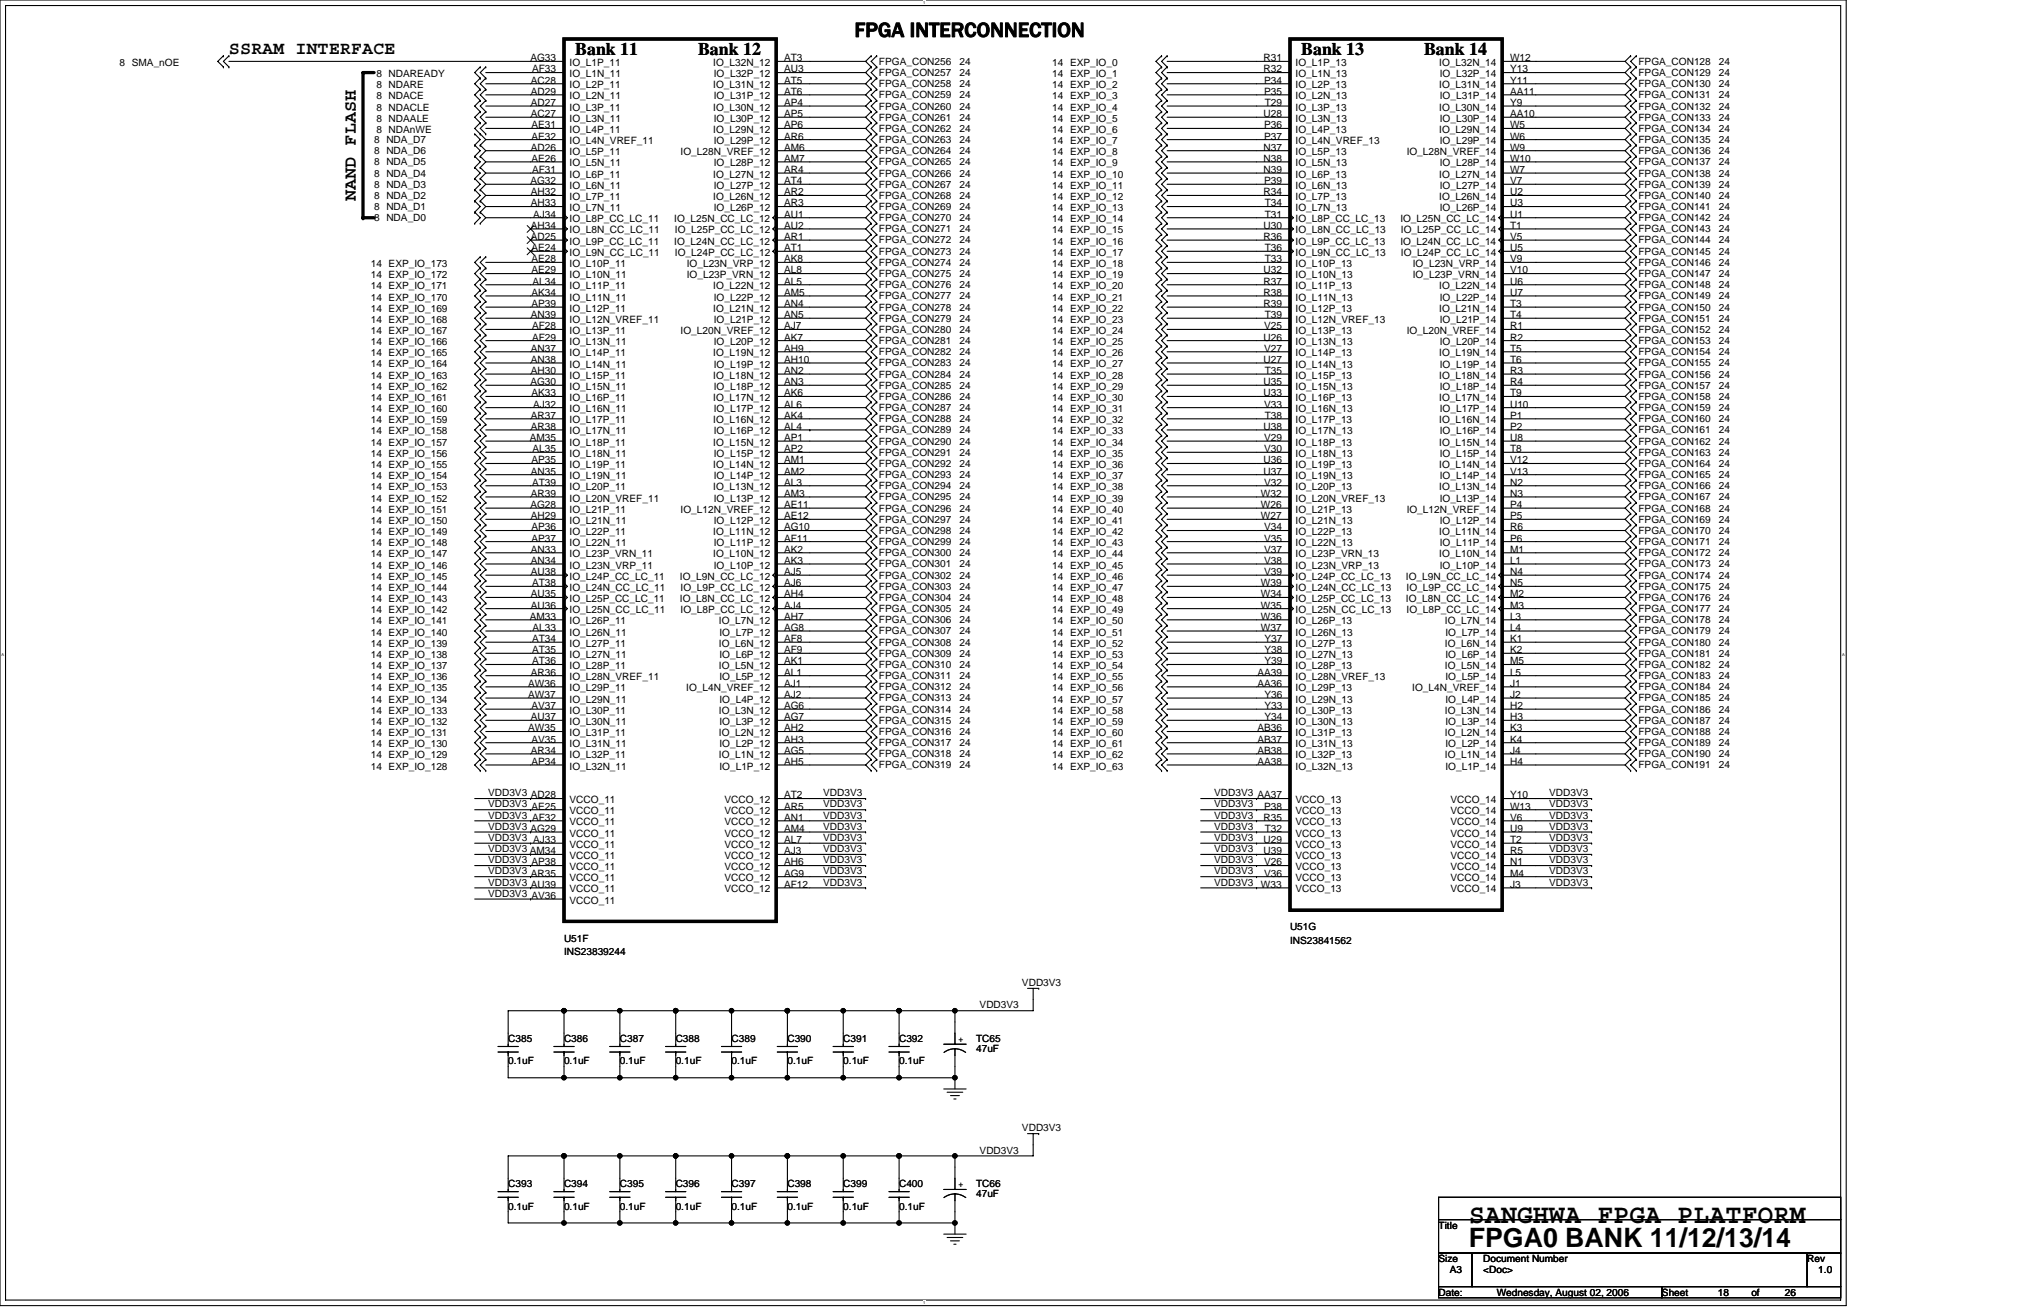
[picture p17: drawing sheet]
<svg xmlns="http://www.w3.org/2000/svg" width="432mm" height="279mm" viewBox="0 0 432 279" stroke-linecap="round" stroke-linejoin="round" font-family="sans-serif">
<defs><g id="words">
<g font-size="5.7">
<text x="314" y="261.4">SANGHWA FPGA PLATFORM</text>
<text x="314" y="266.6">FPGA0 BANK 11/12/13/14</text>
</g>
<text font-size="4.5" x="182.6" y="7.9">FPGA INTERCONNECTION</text>
<g font-size="3.8">
<text x="48.9" y="11.5">SSRAM INTERFACE</text>
<text x="123" y="11.8">Bank 11</text>
<text x="149.2" y="11.8">Bank 12</text>
<text x="278.2" y="11.8">Bank 13</text>
<text x="304.4" y="11.8">Bank 14</text>
<text x="76.1" y="43" transform="rotate(-90 76.1 43)">NAND FLASH</text>
</g>
<g font-size="2.2">
<text x="113.4" y="13.1">AG33</text>
<text x="113.5" y="17.9">AC28</text>
<text x="113.7" y="15.5">AF33</text>
<text x="121.8" y="14.1">IO_L1P_11</text>
<text x="121.8" y="16.5">IO_L1N_11</text>
<text x="152.5" y="14.1">IO_L32N_12</text>
<text x="152.6" y="16.5">IO_L32P_12</text>
<text x="167.6" y="15.5">AU3</text>
<text x="167.6" y="17.9">AT5</text>
<text x="167.6" y="13.1">AT3</text>
<text x="270.1" y="13.1">R31</text>
<text x="270.1" y="15.5">R32</text>
<text x="270.2" y="17.9">P34</text>
<text x="276.9" y="14.1">IO_L1P_13</text>
<text x="276.9" y="16.5">IO_L1N_13</text>
<text x="307.7" y="14.1">IO_L32N_14</text>
<text x="307.8" y="16.5">IO_L32P_14</text>
<text x="322.8" y="15.5">Y13</text>
<text x="322.8" y="17.9">Y11</text>
<text x="322.8" y="13.1">W12</text>
<text x="113.5" y="20.3">AD29</text>
<text x="113.5" y="22.6">AD27</text>
<text x="121.8" y="18.9">IO_L2P_11</text>
<text x="121.8" y="21.3">IO_L2N_11</text>
<text x="121.8" y="23.6">IO_L3P_11</text>
<text x="152.5" y="23.6">IO_L30N_12</text>
<text x="152.5" y="18.9">IO_L31N_12</text>
<text x="152.6" y="21.3">IO_L31P_12</text>
<text x="167.6" y="20.3">AT6</text>
<text x="167.6" y="22.6">AP4</text>
<text x="270.2" y="20.3">P35</text>
<text x="270.4" y="22.6">T29</text>
<text x="276.9" y="18.9">IO_L2P_13</text>
<text x="276.9" y="21.3">IO_L2N_13</text>
<text x="276.9" y="23.6">IO_L3P_13</text>
<text x="307.7" y="23.6">IO_L30N_14</text>
<text x="307.7" y="18.9">IO_L31N_14</text>
<text x="307.8" y="21.3">IO_L31P_14</text>
<text x="322.8" y="20.3">AA11</text>
<text x="322.8" y="22.6">Y9</text>
<text x="113.5" y="25">AC27</text>
<text x="113.6" y="27.4">AE31</text>
<text x="113.6" y="29.8">AE32</text>
<text x="121.8" y="26">IO_L3N_11</text>
<text x="121.8" y="28.4">IO_L4P_11</text>
<text x="152.5" y="28.4">IO_L29N_12</text>
<text x="152.6" y="26">IO_L30P_12</text>
<text x="167.6" y="29.8">AR6</text>
<text x="167.6" y="25">AP5</text>
<text x="167.6" y="27.4">AP6</text>
<text x="270.1" y="25">U28</text>
<text x="270.2" y="27.4">P36</text>
<text x="270.2" y="29.8">P37</text>
<text x="276.9" y="26">IO_L3N_13</text>
<text x="276.9" y="28.4">IO_L4P_13</text>
<text x="307.7" y="28.4">IO_L29N_14</text>
<text x="307.8" y="26">IO_L30P_14</text>
<text x="322.8" y="29.8">W6</text>
<text x="322.8" y="25">AA10</text>
<text x="322.8" y="27.4">W5</text>
<text x="113.5" y="32.2">AD26</text>
<text x="113.6" y="34.6">AE26</text>
<text x="121.8" y="30.8">IO_L4N_VREF_11</text>
<text x="121.8" y="33.2">IO_L5P_11</text>
<text x="121.8" y="35.6">IO_L5N_11</text>
<text x="145.5" y="33.2">IO_L28N_VREF_12</text>
<text x="152.6" y="35.6">IO_L28P_12</text>
<text x="152.6" y="30.8">IO_L29P_12</text>
<text x="167.6" y="34.6">AM7</text>
<text x="167.6" y="32.2">AM6</text>
<text x="270.1" y="32.2">N37</text>
<text x="270.1" y="34.6">N38</text>
<text x="276.9" y="30.8">IO_L4N_VREF_13</text>
<text x="276.9" y="33.2">IO_L5P_13</text>
<text x="276.9" y="35.6">IO_L5N_13</text>
<text x="300.7" y="33.2">IO_L28N_VREF_14</text>
<text x="307.8" y="35.6">IO_L28P_14</text>
<text x="307.8" y="30.8">IO_L29P_14</text>
<text x="322.8" y="34.6">W10</text>
<text x="322.8" y="32.2">W9</text>
<text x="113.4" y="39.4">AG32</text>
<text x="113.5" y="41.8">AH32</text>
<text x="113.7" y="37">AF31</text>
<text x="121.8" y="38">IO_L6P_11</text>
<text x="121.8" y="40.4">IO_L6N_11</text>
<text x="152.5" y="38">IO_L27N_12</text>
<text x="152.6" y="40.4">IO_L27P_12</text>
<text x="167.6" y="39.4">AT4</text>
<text x="167.6" y="41.8">AR2</text>
<text x="167.6" y="37">AR4</text>
<text x="270.1" y="37">N39</text>
<text x="270.1" y="41.8">R34</text>
<text x="270.2" y="39.4">P39</text>
<text x="276.9" y="38">IO_L6P_13</text>
<text x="276.9" y="40.4">IO_L6N_13</text>
<text x="307.7" y="38">IO_L27N_14</text>
<text x="307.8" y="40.4">IO_L27P_14</text>
<text x="322.8" y="39.4">V7</text>
<text x="322.8" y="41.8">U2</text>
<text x="322.8" y="37">W7</text>
<text x="113.5" y="44.1">AH33</text>
<text x="114" y="46.5">AJ34</text>
<text x="121.8" y="42.8">IO_L7P_11</text>
<text x="121.8" y="45.1">IO_L7N_11</text>
<text x="121.8" y="47.5">IO_L8P_CC_LC_11</text>
<text x="144.1" y="47.5">IO_L25N_CC_LC_12</text>
<text x="152.5" y="42.8">IO_L26N_12</text>
<text x="152.6" y="45.1">IO_L26P_12</text>
<text x="167.6" y="44.1">AR3</text>
<text x="167.6" y="46.5">AU1</text>
<text x="270.4" y="44.1">T34</text>
<text x="270.4" y="46.5">T31</text>
<text x="276.9" y="42.8">IO_L7P_13</text>
<text x="276.9" y="45.1">IO_L7N_13</text>
<text x="276.9" y="47.5">IO_L8P_CC_LC_13</text>
<text x="299.3" y="47.5">IO_L25N_CC_LC_14</text>
<text x="307.7" y="42.8">IO_L26N_14</text>
<text x="307.8" y="45.1">IO_L26P_14</text>
<text x="322.8" y="44.1">U3</text>
<text x="322.8" y="46.5">U1</text>
<text x="113.5" y="48.9">AH34</text>
<text x="113.5" y="51.3">AD25</text>
<text x="113.6" y="53.7">AE24</text>
<text x="121.8" y="49.9">IO_L8N_CC_LC_11</text>
<text x="121.8" y="52.3">IO_L9P_CC_LC_11</text>
<text x="144.1" y="52.3">IO_L24N_CC_LC_12</text>
<text x="144.3" y="49.9">IO_L25P_CC_LC_12</text>
<text x="167.6" y="51.3">AR1</text>
<text x="167.6" y="53.7">AT1</text>
<text x="167.6" y="48.9">AU2</text>
<text x="270.1" y="48.9">U30</text>
<text x="270.1" y="51.3">R36</text>
<text x="270.4" y="53.7">T36</text>
<text x="276.9" y="49.9">IO_L8N_CC_LC_13</text>
<text x="276.9" y="52.3">IO_L9P_CC_LC_13</text>
<text x="299.3" y="52.3">IO_L24N_CC_LC_14</text>
<text x="299.5" y="49.9">IO_L25P_CC_LC_14</text>
<text x="322.8" y="51.3">V5</text>
<text x="322.8" y="53.7">U5</text>
<text x="322.8" y="48.9">T1</text>
<text x="113.6" y="56.1">AE28</text>
<text x="113.6" y="58.5">AE29</text>
<text x="121.8" y="54.7">IO_L9N_CC_LC_11</text>
<text x="121.8" y="57.1">IO_L10P_11</text>
<text x="121.8" y="59.5">IO_L10N_11</text>
<text x="144.3" y="54.7">IO_L24P_CC_LC_12</text>
<text x="146.8" y="59.5">IO_L23P_VRN_12</text>
<text x="146.8" y="57.1">IO_L23N_VRP_12</text>
<text x="167.6" y="58.5">AL8</text>
<text x="167.6" y="56.1">AK8</text>
<text x="270.1" y="58.5">U32</text>
<text x="270.4" y="56.1">T33</text>
<text x="276.9" y="54.7">IO_L9N_CC_LC_13</text>
<text x="276.9" y="57.1">IO_L10P_13</text>
<text x="276.9" y="59.5">IO_L10N_13</text>
<text x="299.5" y="54.7">IO_L24P_CC_LC_14</text>
<text x="302" y="59.5">IO_L23P_VRN_14</text>
<text x="302" y="57.1">IO_L23N_VRP_14</text>
<text x="322.8" y="58.5">V10</text>
<text x="322.8" y="56.1">V9</text>
<text x="113.6" y="63.2">AK34</text>
<text x="113.6" y="65.6">AP39</text>
<text x="113.8" y="60.9">AL34</text>
<text x="121.8" y="61.8">IO_L11P_11</text>
<text x="121.8" y="64.2">IO_L11N_11</text>
<text x="152.5" y="61.8">IO_L22N_12</text>
<text x="152.6" y="64.2">IO_L22P_12</text>
<text x="167.6" y="63.2">AM5</text>
<text x="167.6" y="65.6">AN4</text>
<text x="167.6" y="60.9">AL5</text>
<text x="270.1" y="60.9">R37</text>
<text x="270.1" y="63.2">R38</text>
<text x="270.1" y="65.6">R39</text>
<text x="276.9" y="61.8">IO_L11P_13</text>
<text x="276.9" y="64.2">IO_L11N_13</text>
<text x="307.7" y="61.8">IO_L22N_14</text>
<text x="307.8" y="64.2">IO_L22P_14</text>
<text x="322.8" y="63.2">U7</text>
<text x="322.8" y="65.6">T3</text>
<text x="322.8" y="60.9">U6</text>
<text x="113.5" y="68">AN39</text>
<text x="113.7" y="70.4">AF28</text>
<text x="121.8" y="66.6">IO_L12P_11</text>
<text x="121.8" y="69">IO_L12N_VREF_11</text>
<text x="121.8" y="71.4">IO_L13P_11</text>
<text x="145.5" y="71.4">IO_L20N_VREF_12</text>
<text x="152.5" y="66.6">IO_L21N_12</text>
<text x="152.6" y="69">IO_L21P_12</text>
<text x="167.6" y="68">AN5</text>
<text x="167.6" y="70.4">AJ7</text>
<text x="270.2" y="70.4">V25</text>
<text x="270.4" y="68">T39</text>
<text x="276.9" y="66.6">IO_L12P_13</text>
<text x="276.9" y="69">IO_L12N_VREF_13</text>
<text x="276.9" y="71.4">IO_L13P_13</text>
<text x="300.7" y="71.4">IO_L20N_VREF_14</text>
<text x="307.7" y="66.6">IO_L21N_14</text>
<text x="307.8" y="69">IO_L21P_14</text>
<text x="322.8" y="68">T4</text>
<text x="322.8" y="70.4">R1</text>
<text x="113.5" y="75.2">AN37</text>
<text x="113.5" y="77.6">AN38</text>
<text x="113.7" y="72.8">AF29</text>
<text x="121.8" y="73.8">IO_L13N_11</text>
<text x="121.8" y="76.2">IO_L14P_11</text>
<text x="152.5" y="76.2">IO_L19N_12</text>
<text x="152.6" y="73.8">IO_L20P_12</text>
<text x="167.6" y="77.6">AH10</text>
<text x="167.6" y="72.8">AK7</text>
<text x="167.6" y="75.2">AH9</text>
<text x="270.1" y="72.8">U26</text>
<text x="270.1" y="77.6">U27</text>
<text x="270.2" y="75.2">V27</text>
<text x="276.9" y="73.8">IO_L13N_13</text>
<text x="276.9" y="76.2">IO_L14P_13</text>
<text x="307.7" y="76.2">IO_L19N_14</text>
<text x="307.8" y="73.8">IO_L20P_14</text>
<text x="322.8" y="77.6">T6</text>
<text x="322.8" y="72.8">R2</text>
<text x="322.8" y="75.2">T5</text>
<text x="113.4" y="82.3">AG30</text>
<text x="113.5" y="79.9">AH30</text>
<text x="121.8" y="78.6">IO_L14N_11</text>
<text x="121.8" y="80.9">IO_L15P_11</text>
<text x="121.8" y="83.3">IO_L15N_11</text>
<text x="152.5" y="80.9">IO_L18N_12</text>
<text x="152.6" y="83.3">IO_L18P_12</text>
<text x="152.6" y="78.6">IO_L19P_12</text>
<text x="167.6" y="82.3">AN3</text>
<text x="167.6" y="79.9">AN2</text>
<text x="270.1" y="82.3">U35</text>
<text x="270.4" y="79.9">T35</text>
<text x="276.9" y="78.6">IO_L14N_13</text>
<text x="276.9" y="80.9">IO_L15P_13</text>
<text x="276.9" y="83.3">IO_L15N_13</text>
<text x="307.7" y="80.9">IO_L18N_14</text>
<text x="307.8" y="83.3">IO_L18P_14</text>
<text x="307.8" y="78.6">IO_L19P_14</text>
<text x="322.8" y="82.3">R4</text>
<text x="322.8" y="79.9">R3</text>
<text x="113.5" y="89.5">AR37</text>
<text x="113.6" y="84.7">AK33</text>
<text x="114" y="87.1">AJ32</text>
<text x="121.8" y="85.7">IO_L16P_11</text>
<text x="121.8" y="88.1">IO_L16N_11</text>
<text x="152.5" y="85.7">IO_L17N_12</text>
<text x="152.6" y="88.1">IO_L17P_12</text>
<text x="167.6" y="87.1">AL6</text>
<text x="167.6" y="84.7">AK6</text>
<text x="167.6" y="89.5">AK4</text>
<text x="270.1" y="84.7">U33</text>
<text x="270.2" y="87.1">V33</text>
<text x="270.4" y="89.5">T38</text>
<text x="276.9" y="85.7">IO_L16P_13</text>
<text x="276.9" y="88.1">IO_L16N_13</text>
<text x="307.7" y="85.7">IO_L17N_14</text>
<text x="307.8" y="88.1">IO_L17P_14</text>
<text x="322.8" y="87.1">U10</text>
<text x="322.8" y="84.7">T9</text>
<text x="322.8" y="89.5">P1</text>
<text x="113.2" y="94.3">AM35</text>
<text x="113.5" y="91.9">AR38</text>
<text x="121.8" y="90.5">IO_L17P_11</text>
<text x="121.8" y="92.9">IO_L17N_11</text>
<text x="121.8" y="95.3">IO_L18P_11</text>
<text x="152.5" y="95.3">IO_L15N_12</text>
<text x="152.5" y="90.5">IO_L16N_12</text>
<text x="152.6" y="92.9">IO_L16P_12</text>
<text x="167.6" y="91.9">AL4</text>
<text x="167.6" y="94.3">AP1</text>
<text x="270.1" y="91.9">U38</text>
<text x="270.2" y="94.3">V29</text>
<text x="276.9" y="90.5">IO_L17P_13</text>
<text x="276.9" y="92.9">IO_L17N_13</text>
<text x="276.9" y="95.3">IO_L18P_13</text>
<text x="307.7" y="95.3">IO_L15N_14</text>
<text x="307.7" y="90.5">IO_L16N_14</text>
<text x="307.8" y="92.9">IO_L16P_14</text>
<text x="322.8" y="91.9">P2</text>
<text x="322.8" y="94.3">U8</text>
<text x="113.5" y="101.5">AN35</text>
<text x="113.6" y="99.1">AP35</text>
<text x="113.8" y="96.7">AL35</text>
<text x="121.8" y="97.7">IO_L18N_11</text>
<text x="121.8" y="100.1">IO_L19P_11</text>
<text x="152.5" y="100.1">IO_L14N_12</text>
<text x="152.6" y="97.7">IO_L15P_12</text>
<text x="167.6" y="101.5">AM2</text>
<text x="167.6" y="96.7">AP2</text>
<text x="167.6" y="99.1">AM1</text>
<text x="270.1" y="99.1">U36</text>
<text x="270.1" y="101.5">U37</text>
<text x="270.2" y="96.7">V30</text>
<text x="276.9" y="97.7">IO_L18N_13</text>
<text x="276.9" y="100.1">IO_L19P_13</text>
<text x="307.7" y="100.1">IO_L14N_14</text>
<text x="307.8" y="97.7">IO_L15P_14</text>
<text x="322.8" y="101.5">V13</text>
<text x="322.8" y="96.7">T8</text>
<text x="322.8" y="99.1">V12</text>
<text x="113.5" y="106.2">AR39</text>
<text x="113.7" y="103.8">AT39</text>
<text x="121.8" y="102.4">IO_L19N_11</text>
<text x="121.8" y="104.8">IO_L20P_11</text>
<text x="121.8" y="107.2">IO_L20N_VREF_11</text>
<text x="152.5" y="104.8">IO_L13N_12</text>
<text x="152.6" y="107.2">IO_L13P_12</text>
<text x="152.6" y="102.4">IO_L14P_12</text>
<text x="167.6" y="106.2">AM3</text>
<text x="167.6" y="103.8">AL3</text>
<text x="269.5" y="106.2">W32</text>
<text x="270.2" y="103.8">V32</text>
<text x="276.9" y="102.4">IO_L19N_13</text>
<text x="276.9" y="104.8">IO_L20P_13</text>
<text x="276.9" y="107.2">IO_L20N_VREF_13</text>
<text x="307.7" y="104.8">IO_L13N_14</text>
<text x="307.8" y="107.2">IO_L13P_14</text>
<text x="307.8" y="102.4">IO_L14P_14</text>
<text x="322.8" y="106.2">N3</text>
<text x="322.8" y="103.8">N2</text>
<text x="113.4" y="108.6">AG28</text>
<text x="113.5" y="111">AH29</text>
<text x="113.6" y="113.4">AP36</text>
<text x="121.8" y="109.6">IO_L21P_11</text>
<text x="121.8" y="112">IO_L21N_11</text>
<text x="145.5" y="109.6">IO_L12N_VREF_12</text>
<text x="152.6" y="112">IO_L12P_12</text>
<text x="167.6" y="111">AE12</text>
<text x="167.6" y="108.6">AE11</text>
<text x="167.6" y="113.4">AG10</text>
<text x="269.5" y="108.6">W26</text>
<text x="269.5" y="111">W27</text>
<text x="270.2" y="113.4">V34</text>
<text x="276.9" y="109.6">IO_L21P_13</text>
<text x="276.9" y="112">IO_L21N_13</text>
<text x="300.7" y="109.6">IO_L12N_VREF_14</text>
<text x="307.8" y="112">IO_L12P_14</text>
<text x="322.8" y="111">P5</text>
<text x="322.8" y="108.6">P4</text>
<text x="322.8" y="113.4">R6</text>
<text x="113.5" y="118.2">AN33</text>
<text x="113.6" y="115.8">AP37</text>
<text x="121.8" y="114.4">IO_L22P_11</text>
<text x="121.8" y="116.8">IO_L22N_11</text>
<text x="121.8" y="119.1">IO_L23P_VRN_11</text>
<text x="152.5" y="119.1">IO_L10N_12</text>
<text x="152.5" y="114.4">IO_L11N_12</text>
<text x="152.6" y="116.8">IO_L11P_12</text>
<text x="167.6" y="115.8">AF11</text>
<text x="167.6" y="118.2">AK2</text>
<text x="270.2" y="115.8">V35</text>
<text x="270.2" y="118.2">V37</text>
<text x="276.9" y="114.4">IO_L22P_13</text>
<text x="276.9" y="116.8">IO_L22N_13</text>
<text x="276.9" y="119.1">IO_L23P_VRN_13</text>
<text x="307.7" y="119.1">IO_L10N_14</text>
<text x="307.7" y="114.4">IO_L11N_14</text>
<text x="307.8" y="116.8">IO_L11P_14</text>
<text x="322.8" y="115.8">P6</text>
<text x="322.8" y="118.2">M1</text>
<text x="113.5" y="120.5">AN34</text>
<text x="113.5" y="122.9">AU38</text>
<text x="113.7" y="125.3">AT38</text>
<text x="121.8" y="121.5">IO_L23N_VRP_11</text>
<text x="121.8" y="123.9">IO_L24P_CC_LC_11</text>
<text x="145.4" y="123.9">IO_L9N_CC_LC_12</text>
<text x="152.6" y="121.5">IO_L10P_12</text>
<text x="167.6" y="125.3">AJ6</text>
<text x="167.6" y="120.5">AK3</text>
<text x="167.6" y="122.9">AJ5</text>
<text x="269.5" y="125.3">W39</text>
<text x="270.2" y="120.5">V38</text>
<text x="270.2" y="122.9">V39</text>
<text x="276.9" y="121.5">IO_L23N_VRP_13</text>
<text x="276.9" y="123.9">IO_L24P_CC_LC_13</text>
<text x="300.5" y="123.9">IO_L9N_CC_LC_14</text>
<text x="307.8" y="121.5">IO_L10P_14</text>
<text x="322.8" y="125.3">N5</text>
<text x="322.8" y="120.5">L1</text>
<text x="322.8" y="122.9">N4</text>
<text x="113.5" y="127.7">AU35</text>
<text x="113.5" y="130.1">AU36</text>
<text x="121.8" y="126.3">IO_L24N_CC_LC_11</text>
<text x="121.8" y="128.7">IO_L25P_CC_LC_11</text>
<text x="121.8" y="131.1">IO_L25N_CC_LC_11</text>
<text x="145.4" y="128.7">IO_L8N_CC_LC_12</text>
<text x="145.5" y="131.1">IO_L8P_CC_LC_12</text>
<text x="145.5" y="126.3">IO_L9P_CC_LC_12</text>
<text x="167.6" y="130.1">AJ4</text>
<text x="167.6" y="127.7">AH4</text>
<text x="269.5" y="127.7">W34</text>
<text x="269.5" y="130.1">W35</text>
<text x="276.9" y="126.3">IO_L24N_CC_LC_13</text>
<text x="276.9" y="128.7">IO_L25P_CC_LC_13</text>
<text x="276.9" y="131.1">IO_L25N_CC_LC_13</text>
<text x="300.5" y="128.7">IO_L8N_CC_LC_14</text>
<text x="300.7" y="131.1">IO_L8P_CC_LC_14</text>
<text x="300.7" y="126.3">IO_L9P_CC_LC_14</text>
<text x="322.8" y="130.1">M3</text>
<text x="322.8" y="127.7">M2</text>
<text x="113.2" y="132.5">AM33</text>
<text x="113.7" y="137.3">AT34</text>
<text x="113.8" y="134.9">AL33</text>
<text x="121.8" y="133.5">IO_L26P_11</text>
<text x="121.8" y="135.9">IO_L26N_11</text>
<text x="153.7" y="133.5">IO_L7N_12</text>
<text x="153.8" y="135.9">IO_L7P_12</text>
<text x="167.6" y="134.9">AG8</text>
<text x="167.6" y="137.3">AF8</text>
<text x="167.6" y="132.5">AH7</text>
<text x="269.5" y="132.5">W36</text>
<text x="269.5" y="134.9">W37</text>
<text x="270.3" y="137.3">Y37</text>
<text x="276.9" y="133.5">IO_L26P_13</text>
<text x="276.9" y="135.9">IO_L26N_13</text>
<text x="308.9" y="133.5">IO_L7N_14</text>
<text x="309" y="135.9">IO_L7P_14</text>
<text x="322.8" y="134.9">L4</text>
<text x="322.8" y="137.3">K1</text>
<text x="322.8" y="132.5">L3</text>
<text x="113.7" y="139.6">AT35</text>
<text x="113.7" y="142">AT36</text>
<text x="121.8" y="138.3">IO_L27P_11</text>
<text x="121.8" y="140.6">IO_L27N_11</text>
<text x="121.8" y="143">IO_L28P_11</text>
<text x="153.7" y="143">IO_L5N_12</text>
<text x="153.7" y="138.3">IO_L6N_12</text>
<text x="153.8" y="140.6">IO_L6P_12</text>
<text x="167.6" y="139.6">AF9</text>
<text x="167.6" y="142">AK1</text>
<text x="270.3" y="139.6">Y38</text>
<text x="270.3" y="142">Y39</text>
<text x="276.9" y="138.3">IO_L27P_13</text>
<text x="276.9" y="140.6">IO_L27N_13</text>
<text x="276.9" y="143">IO_L28P_13</text>
<text x="308.9" y="143">IO_L5N_14</text>
<text x="308.9" y="138.3">IO_L6N_14</text>
<text x="309" y="140.6">IO_L6P_14</text>
<text x="322.8" y="139.6">K2</text>
<text x="322.8" y="142">M5</text>
<text x="112.9" y="146.8">AW36</text>
<text x="112.9" y="149.2">AW37</text>
<text x="113.5" y="144.4">AR36</text>
<text x="121.8" y="145.4">IO_L28N_VREF_11</text>
<text x="121.8" y="147.8">IO_L29P_11</text>
<text x="146.7" y="147.8">IO_L4N_VREF_12</text>
<text x="153.8" y="145.4">IO_L5P_12</text>
<text x="167.6" y="149.2">AJ2</text>
<text x="167.6" y="144.4">AL1</text>
<text x="167.6" y="146.8">AJ1</text>
<text x="268.8" y="144.4">AA39</text>
<text x="268.8" y="146.8">AA36</text>
<text x="270.3" y="149.2">Y36</text>
<text x="276.9" y="145.4">IO_L28N_VREF_13</text>
<text x="276.9" y="147.8">IO_L29P_13</text>
<text x="301.9" y="147.8">IO_L4N_VREF_14</text>
<text x="309" y="145.4">IO_L5P_14</text>
<text x="322.8" y="149.2">J2</text>
<text x="322.8" y="144.4">L5</text>
<text x="322.8" y="146.8">J1</text>
<text x="113.5" y="154">AU37</text>
<text x="113.6" y="151.6">AV37</text>
<text x="121.8" y="150.2">IO_L29N_11</text>
<text x="121.8" y="152.6">IO_L30P_11</text>
<text x="121.8" y="155">IO_L30N_11</text>
<text x="153.7" y="152.6">IO_L3N_12</text>
<text x="153.8" y="155">IO_L3P_12</text>
<text x="153.8" y="150.2">IO_L4P_12</text>
<text x="167.6" y="154">AG7</text>
<text x="167.6" y="151.6">AG6</text>
<text x="270.3" y="151.6">Y33</text>
<text x="270.3" y="154">Y34</text>
<text x="276.9" y="150.2">IO_L29N_13</text>
<text x="276.9" y="152.6">IO_L30P_13</text>
<text x="276.9" y="155">IO_L30N_13</text>
<text x="308.9" y="152.6">IO_L3N_14</text>
<text x="309" y="155">IO_L3P_14</text>
<text x="309" y="150.2">IO_L4P_14</text>
<text x="322.8" y="154">H3</text>
<text x="322.8" y="151.6">H2</text>
<text x="112.9" y="156.4">AW35</text>
<text x="113.5" y="161.1">AR34</text>
<text x="113.6" y="158.7">AV35</text>
<text x="121.8" y="157.4">IO_L31P_11</text>
<text x="121.8" y="159.7">IO_L31N_11</text>
<text x="153.7" y="157.4">IO_L2N_12</text>
<text x="153.8" y="159.7">IO_L2P_12</text>
<text x="167.6" y="158.7">AH3</text>
<text x="167.6" y="161.1">AG5</text>
<text x="167.6" y="156.4">AH2</text>
<text x="268.8" y="156.4">AB36</text>
<text x="268.8" y="158.7">AB37</text>
<text x="268.8" y="161.1">AB38</text>
<text x="276.9" y="157.4">IO_L31P_13</text>
<text x="276.9" y="159.7">IO_L31N_13</text>
<text x="308.9" y="157.4">IO_L2N_14</text>
<text x="309" y="159.7">IO_L2P_14</text>
<text x="322.8" y="158.7">K4</text>
<text x="322.8" y="161.1">J4</text>
<text x="322.8" y="156.4">K3</text>
<text x="113.6" y="163.5">AP34</text>
<text x="121.8" y="162.1">IO_L32P_11</text>
<text x="121.8" y="164.5">IO_L32N_11</text>
<text x="153.7" y="162.1">IO_L1N_12</text>
<text x="153.8" y="164.5">IO_L1P_12</text>
<text x="167.6" y="163.5">AH5</text>
<text x="268.8" y="163.5">AA38</text>
<text x="276.9" y="162.1">IO_L32P_13</text>
<text x="276.9" y="164.5">IO_L32N_13</text>
<text x="308.9" y="162.1">IO_L1N_14</text>
<text x="309" y="164.5">IO_L1P_14</text>
<text x="322.8" y="163.5">H4</text>
<text x="121.8" y="171.7">VCCO_11</text>
<text x="154.9" y="171.7">VCCO_12</text>
<text x="167.6" y="173.1">AR5</text>
<text x="167.6" y="170.7">AT2</text>
<text x="270.2" y="173.1">P38</text>
<text x="276.9" y="171.7">VCCO_13</text>
<text x="310.1" y="171.7">VCCO_14</text>
<text x="322.8" y="173.1">W13</text>
<text x="322.8" y="170.7">Y10</text>
<text x="121.8" y="174.1">VCCO_11</text>
<text x="121.8" y="176.4">VCCO_11</text>
<text x="121.8" y="178.8">VCCO_11</text>
<text x="154.9" y="178.8">VCCO_12</text>
<text x="154.9" y="176.4">VCCO_12</text>
<text x="154.9" y="174.1">VCCO_12</text>
<text x="167.6" y="177.8">AM4</text>
<text x="167.6" y="175.5">AN1</text>
<text x="270.1" y="175.5">R35</text>
<text x="270.4" y="177.8">T32</text>
<text x="276.9" y="174.1">VCCO_13</text>
<text x="276.9" y="176.4">VCCO_13</text>
<text x="276.9" y="178.8">VCCO_13</text>
<text x="310.1" y="178.8">VCCO_14</text>
<text x="310.1" y="176.4">VCCO_14</text>
<text x="310.1" y="174.1">VCCO_14</text>
<text x="322.8" y="177.8">U9</text>
<text x="322.8" y="175.5">V6</text>
<text x="121.8" y="181.2">VCCO_11</text>
<text x="121.8" y="183.6">VCCO_11</text>
<text x="154.9" y="183.6">VCCO_12</text>
<text x="154.9" y="181.2">VCCO_12</text>
<text x="167.6" y="185">AH6</text>
<text x="167.6" y="182.6">AJ3</text>
<text x="167.6" y="180.2">AL7</text>
<text x="270.1" y="180.2">U29</text>
<text x="270.1" y="182.6">U39</text>
<text x="270.2" y="185">V26</text>
<text x="276.9" y="181.2">VCCO_13</text>
<text x="276.9" y="183.6">VCCO_13</text>
<text x="310.1" y="183.6">VCCO_14</text>
<text x="310.1" y="181.2">VCCO_14</text>
<text x="322.8" y="185">N1</text>
<text x="322.8" y="182.6">R5</text>
<text x="322.8" y="180.2">T2</text>
<text x="121.8" y="186">VCCO_11</text>
<text x="121.8" y="188.4">VCCO_11</text>
<text x="121.8" y="190.8">VCCO_11</text>
<text x="154.9" y="190.8">VCCO_12</text>
<text x="154.9" y="188.4">VCCO_12</text>
<text x="154.9" y="186">VCCO_12</text>
<text x="167.6" y="189.8">AF12</text>
<text x="167.6" y="187.4">AG9</text>
<text x="269.5" y="189.8">W33</text>
<text x="270.2" y="187.4">V36</text>
<text x="276.9" y="186">VCCO_13</text>
<text x="276.9" y="188.4">VCCO_13</text>
<text x="276.9" y="190.8">VCCO_13</text>
<text x="310.1" y="190.8">VCCO_14</text>
<text x="310.1" y="188.4">VCCO_14</text>
<text x="310.1" y="186">VCCO_14</text>
<text x="322.8" y="189.8">J3</text>
<text x="322.8" y="187.4">M4</text>
<text x="121.8" y="193.2">VCCO_11</text>
</g>
<g font-size="2.1">
<text x="25.5" y="14.1">8 SMA_nOE</text>
<text x="80.5" y="16.5">8 NDAREADY</text>
<text x="187.9" y="16.2">FPGA_CON257</text>
<text x="187.9" y="13.9">FPGA_CON256</text>
<text x="205.1" y="16.2">24</text>
<text x="205.1" y="13.9">24</text>
<text x="224.9" y="14.1">14 EXP_IO_0</text>
<text x="224.9" y="16.5">14 EXP_IO_1</text>
<text x="350.2" y="16.2">FPGA_CON129</text>
<text x="350.2" y="13.9">FPGA_CON128</text>
<text x="367.5" y="16.2">24</text>
<text x="367.5" y="13.9">24</text>
<text x="80.5" y="23.6">8 NDACLE</text>
<text x="80.5" y="18.9">8 NDARE</text>
<text x="80.5" y="21.3">8 NDACE</text>
<text x="187.9" y="18.6">FPGA_CON258</text>
<text x="187.9" y="21">FPGA_CON259</text>
<text x="187.9" y="23.4">FPGA_CON260</text>
<text x="205.1" y="18.6">24</text>
<text x="205.1" y="21">24</text>
<text x="205.1" y="23.4">24</text>
<text x="224.9" y="18.9">14 EXP_IO_2</text>
<text x="224.9" y="21.3">14 EXP_IO_3</text>
<text x="224.9" y="23.6">14 EXP_IO_4</text>
<text x="350.2" y="18.6">FPGA_CON130</text>
<text x="350.2" y="21">FPGA_CON131</text>
<text x="350.2" y="23.4">FPGA_CON132</text>
<text x="367.5" y="18.6">24</text>
<text x="367.5" y="21">24</text>
<text x="367.5" y="23.4">24</text>
<text x="80.5" y="26">8 NDAALE</text>
<text x="80.5" y="28.4">8 NDAnWE</text>
<text x="187.9" y="25.8">FPGA_CON261</text>
<text x="187.9" y="28.2">FPGA_CON262</text>
<text x="205.1" y="25.8">24</text>
<text x="205.1" y="28.2">24</text>
<text x="224.9" y="26">14 EXP_IO_5</text>
<text x="224.9" y="28.4">14 EXP_IO_6</text>
<text x="350.2" y="25.8">FPGA_CON133</text>
<text x="350.2" y="28.2">FPGA_CON134</text>
<text x="367.5" y="25.8">24</text>
<text x="367.5" y="28.2">24</text>
<text x="80" y="33">8 NDA_D6</text>
<text x="80" y="30.6">8 NDA_D7</text>
<text x="80" y="35.3">8 NDA_D5</text>
<text x="187.9" y="30.6">FPGA_CON263</text>
<text x="187.9" y="33">FPGA_CON264</text>
<text x="187.9" y="35.3">FPGA_CON265</text>
<text x="205.1" y="30.6">24</text>
<text x="205.1" y="33">24</text>
<text x="205.1" y="35.3">24</text>
<text x="224.9" y="30.8">14 EXP_IO_7</text>
<text x="224.9" y="33.2">14 EXP_IO_8</text>
<text x="224.9" y="35.6">14 EXP_IO_9</text>
<text x="350.2" y="30.6">FPGA_CON135</text>
<text x="350.2" y="33">FPGA_CON136</text>
<text x="350.2" y="35.3">FPGA_CON137</text>
<text x="367.5" y="30.6">24</text>
<text x="367.5" y="33">24</text>
<text x="367.5" y="35.3">24</text>
<text x="80" y="37.7">8 NDA_D4</text>
<text x="80" y="40.1">8 NDA_D3</text>
<text x="187.9" y="37.7">FPGA_CON266</text>
<text x="187.9" y="40.1">FPGA_CON267</text>
<text x="205.1" y="37.7">24</text>
<text x="205.1" y="40.1">24</text>
<text x="224.9" y="38">14 EXP_IO_10</text>
<text x="224.9" y="40.4">14 EXP_IO_11</text>
<text x="350.2" y="37.7">FPGA_CON138</text>
<text x="350.2" y="40.1">FPGA_CON139</text>
<text x="367.5" y="37.7">24</text>
<text x="367.5" y="40.1">24</text>
<text x="80" y="47.3">8 NDA_D0</text>
<text x="80" y="44.9">8 NDA_D1</text>
<text x="80" y="42.5">8 NDA_D2</text>
<text x="187.9" y="47.3">FPGA_CON270</text>
<text x="187.9" y="42.5">FPGA_CON268</text>
<text x="187.9" y="44.9">FPGA_CON269</text>
<text x="205.1" y="47.3">24</text>
<text x="205.1" y="42.5">24</text>
<text x="205.1" y="44.9">24</text>
<text x="224.9" y="42.7">14 EXP_IO_12</text>
<text x="224.9" y="45.1">14 EXP_IO_13</text>
<text x="224.9" y="47.5">14 EXP_IO_14</text>
<text x="350.2" y="44.9">FPGA_CON141</text>
<text x="350.2" y="47.3">FPGA_CON142</text>
<text x="350.2" y="42.5">FPGA_CON140</text>
<text x="367.5" y="44.9">24</text>
<text x="367.5" y="47.3">24</text>
<text x="367.5" y="42.5">24</text>
<text x="187.9" y="49.7">FPGA_CON271</text>
<text x="187.9" y="52">FPGA_CON272</text>
<text x="205.1" y="49.7">24</text>
<text x="205.1" y="52">24</text>
<text x="224.9" y="49.9">14 EXP_IO_15</text>
<text x="224.9" y="52.3">14 EXP_IO_16</text>
<text x="350.2" y="49.7">FPGA_CON143</text>
<text x="350.2" y="52">FPGA_CON144</text>
<text x="367.5" y="49.7">24</text>
<text x="367.5" y="52">24</text>
<text x="79.3" y="59.5">14 EXP_IO_172</text>
<text x="79.3" y="57.1">14 EXP_IO_173</text>
<text x="187.9" y="59.2">FPGA_CON275</text>
<text x="187.9" y="54.4">FPGA_CON273</text>
<text x="187.9" y="56.8">FPGA_CON274</text>
<text x="205.1" y="59.2">24</text>
<text x="205.1" y="54.4">24</text>
<text x="205.1" y="56.8">24</text>
<text x="224.9" y="54.7">14 EXP_IO_17</text>
<text x="224.9" y="57.1">14 EXP_IO_18</text>
<text x="224.9" y="59.5">14 EXP_IO_19</text>
<text x="350.2" y="56.8">FPGA_CON146</text>
<text x="350.2" y="59.2">FPGA_CON147</text>
<text x="350.2" y="54.4">FPGA_CON145</text>
<text x="367.5" y="56.8">24</text>
<text x="367.5" y="59.2">24</text>
<text x="367.5" y="54.4">24</text>
<text x="79.3" y="64.2">14 EXP_IO_170</text>
<text x="79.3" y="61.8">14 EXP_IO_171</text>
<text x="187.9" y="61.6">FPGA_CON276</text>
<text x="187.9" y="64">FPGA_CON277</text>
<text x="205.1" y="61.6">24</text>
<text x="205.1" y="64">24</text>
<text x="224.9" y="61.8">14 EXP_IO_20</text>
<text x="224.9" y="64.2">14 EXP_IO_21</text>
<text x="350.2" y="61.6">FPGA_CON148</text>
<text x="350.2" y="64">FPGA_CON149</text>
<text x="367.5" y="61.6">24</text>
<text x="367.5" y="64">24</text>
<text x="79.3" y="71.4">14 EXP_IO_167</text>
<text x="79.3" y="69">14 EXP_IO_168</text>
<text x="79.3" y="66.6">14 EXP_IO_169</text>
<text x="187.9" y="68.8">FPGA_CON279</text>
<text x="187.9" y="71.2">FPGA_CON280</text>
<text x="187.9" y="66.4">FPGA_CON278</text>
<text x="205.1" y="68.8">24</text>
<text x="205.1" y="71.2">24</text>
<text x="205.1" y="66.4">24</text>
<text x="224.9" y="66.6">14 EXP_IO_22</text>
<text x="224.9" y="69">14 EXP_IO_23</text>
<text x="224.9" y="71.4">14 EXP_IO_24</text>
<text x="350.2" y="71.2">FPGA_CON152</text>
<text x="350.2" y="66.4">FPGA_CON150</text>
<text x="350.2" y="68.8">FPGA_CON151</text>
<text x="367.5" y="71.2">24</text>
<text x="367.5" y="66.4">24</text>
<text x="367.5" y="68.8">24</text>
<text x="79.3" y="76.2">14 EXP_IO_165</text>
<text x="79.3" y="73.8">14 EXP_IO_166</text>
<text x="187.9" y="73.6">FPGA_CON281</text>
<text x="187.9" y="75.9">FPGA_CON282</text>
<text x="205.1" y="73.6">24</text>
<text x="205.1" y="75.9">24</text>
<text x="224.9" y="73.8">14 EXP_IO_25</text>
<text x="224.9" y="76.2">14 EXP_IO_26</text>
<text x="350.2" y="73.6">FPGA_CON153</text>
<text x="350.2" y="75.9">FPGA_CON154</text>
<text x="367.5" y="73.6">24</text>
<text x="367.5" y="75.9">24</text>
<text x="79.3" y="83.3">14 EXP_IO_162</text>
<text x="79.3" y="80.9">14 EXP_IO_163</text>
<text x="79.3" y="78.5">14 EXP_IO_164</text>
<text x="187.9" y="80.7">FPGA_CON284</text>
<text x="187.9" y="83.1">FPGA_CON285</text>
<text x="187.9" y="78.3">FPGA_CON283</text>
<text x="205.1" y="80.7">24</text>
<text x="205.1" y="83.1">24</text>
<text x="205.1" y="78.3">24</text>
<text x="224.9" y="78.5">14 EXP_IO_27</text>
<text x="224.9" y="80.9">14 EXP_IO_28</text>
<text x="224.9" y="83.3">14 EXP_IO_29</text>
<text x="350.2" y="83.1">FPGA_CON157</text>
<text x="350.2" y="78.3">FPGA_CON155</text>
<text x="350.2" y="80.7">FPGA_CON156</text>
<text x="367.5" y="83.1">24</text>
<text x="367.5" y="78.3">24</text>
<text x="367.5" y="80.7">24</text>
<text x="79.3" y="88.1">14 EXP_IO_160</text>
<text x="79.3" y="85.7">14 EXP_IO_161</text>
<text x="187.9" y="85.5">FPGA_CON286</text>
<text x="187.9" y="87.9">FPGA_CON287</text>
<text x="205.1" y="85.5">24</text>
<text x="205.1" y="87.9">24</text>
<text x="224.9" y="85.7">14 EXP_IO_30</text>
<text x="224.9" y="88.1">14 EXP_IO_31</text>
<text x="350.2" y="85.5">FPGA_CON158</text>
<text x="350.2" y="87.9">FPGA_CON159</text>
<text x="367.5" y="85.5">24</text>
<text x="367.5" y="87.9">24</text>
<text x="79.3" y="95.3">14 EXP_IO_157</text>
<text x="79.3" y="92.9">14 EXP_IO_158</text>
<text x="79.3" y="90.5">14 EXP_IO_159</text>
<text x="187.9" y="90.3">FPGA_CON288</text>
<text x="187.9" y="92.6">FPGA_CON289</text>
<text x="187.9" y="95">FPGA_CON290</text>
<text x="205.1" y="90.3">24</text>
<text x="205.1" y="92.6">24</text>
<text x="205.1" y="95">24</text>
<text x="224.9" y="90.5">14 EXP_IO_32</text>
<text x="224.9" y="92.9">14 EXP_IO_33</text>
<text x="224.9" y="95.3">14 EXP_IO_34</text>
<text x="350.2" y="90.3">FPGA_CON160</text>
<text x="350.2" y="92.6">FPGA_CON161</text>
<text x="350.2" y="95">FPGA_CON162</text>
<text x="367.5" y="90.3">24</text>
<text x="367.5" y="92.6">24</text>
<text x="367.5" y="95">24</text>
<text x="79.3" y="100.1">14 EXP_IO_155</text>
<text x="79.3" y="97.7">14 EXP_IO_156</text>
<text x="187.9" y="97.4">FPGA_CON291</text>
<text x="187.9" y="99.8">FPGA_CON292</text>
<text x="205.1" y="97.4">24</text>
<text x="205.1" y="99.8">24</text>
<text x="224.9" y="97.7">14 EXP_IO_35</text>
<text x="224.9" y="100.1">14 EXP_IO_36</text>
<text x="350.2" y="97.4">FPGA_CON163</text>
<text x="350.2" y="99.8">FPGA_CON164</text>
<text x="367.5" y="97.4">24</text>
<text x="367.5" y="99.8">24</text>
<text x="79.3" y="107.2">14 EXP_IO_152</text>
<text x="79.3" y="104.8">14 EXP_IO_153</text>
<text x="79.3" y="102.4">14 EXP_IO_154</text>
<text x="187.9" y="102.2">FPGA_CON293</text>
<text x="187.9" y="104.6">FPGA_CON294</text>
<text x="187.9" y="107">FPGA_CON295</text>
<text x="205.1" y="102.2">24</text>
<text x="205.1" y="104.6">24</text>
<text x="205.1" y="107">24</text>
<text x="224.9" y="102.4">14 EXP_IO_37</text>
<text x="224.9" y="104.8">14 EXP_IO_38</text>
<text x="224.9" y="107.2">14 EXP_IO_39</text>
<text x="350.2" y="102.2">FPGA_CON165</text>
<text x="350.2" y="104.6">FPGA_CON166</text>
<text x="350.2" y="107">FPGA_CON167</text>
<text x="367.5" y="102.2">24</text>
<text x="367.5" y="104.6">24</text>
<text x="367.5" y="107">24</text>
<text x="79.3" y="112">14 EXP_IO_150</text>
<text x="79.3" y="109.6">14 EXP_IO_151</text>
<text x="187.9" y="111.7">FPGA_CON297</text>
<text x="187.9" y="109.4">FPGA_CON296</text>
<text x="205.1" y="111.7">24</text>
<text x="205.1" y="109.4">24</text>
<text x="224.9" y="109.6">14 EXP_IO_40</text>
<text x="224.9" y="112">14 EXP_IO_41</text>
<text x="350.2" y="109.4">FPGA_CON168</text>
<text x="350.2" y="111.7">FPGA_CON169</text>
<text x="367.5" y="109.4">24</text>
<text x="367.5" y="111.7">24</text>
<text x="79.3" y="119.1">14 EXP_IO_147</text>
<text x="79.3" y="116.8">14 EXP_IO_148</text>
<text x="79.3" y="114.4">14 EXP_IO_149</text>
<text x="187.9" y="114.1">FPGA_CON298</text>
<text x="187.9" y="116.5">FPGA_CON299</text>
<text x="187.9" y="118.9">FPGA_CON300</text>
<text x="205.1" y="114.1">24</text>
<text x="205.1" y="116.5">24</text>
<text x="205.1" y="118.9">24</text>
<text x="224.9" y="114.4">14 EXP_IO_42</text>
<text x="224.9" y="116.8">14 EXP_IO_43</text>
<text x="224.9" y="119.1">14 EXP_IO_44</text>
<text x="350.2" y="114.1">FPGA_CON170</text>
<text x="350.2" y="116.5">FPGA_CON171</text>
<text x="350.2" y="118.9">FPGA_CON172</text>
<text x="367.5" y="114.1">24</text>
<text x="367.5" y="116.5">24</text>
<text x="367.5" y="118.9">24</text>
<text x="79.3" y="123.9">14 EXP_IO_145</text>
<text x="79.3" y="121.5">14 EXP_IO_146</text>
<text x="187.9" y="123.7">FPGA_CON302</text>
<text x="187.9" y="121.3">FPGA_CON301</text>
<text x="205.1" y="123.7">24</text>
<text x="205.1" y="121.3">24</text>
<text x="224.9" y="121.5">14 EXP_IO_45</text>
<text x="224.9" y="123.9">14 EXP_IO_46</text>
<text x="350.2" y="121.3">FPGA_CON173</text>
<text x="350.2" y="123.7">FPGA_CON174</text>
<text x="367.5" y="121.3">24</text>
<text x="367.5" y="123.7">24</text>
<text x="79.3" y="131.1">14 EXP_IO_142</text>
<text x="79.3" y="128.7">14 EXP_IO_143</text>
<text x="79.3" y="126.3">14 EXP_IO_144</text>
<text x="187.9" y="126.1">FPGA_CON303</text>
<text x="187.9" y="128.5">FPGA_CON304</text>
<text x="187.9" y="130.9">FPGA_CON305</text>
<text x="205.1" y="126.1">24</text>
<text x="205.1" y="128.5">24</text>
<text x="205.1" y="130.9">24</text>
<text x="224.9" y="126.3">14 EXP_IO_47</text>
<text x="224.9" y="128.7">14 EXP_IO_48</text>
<text x="224.9" y="131.1">14 EXP_IO_49</text>
<text x="350.2" y="126.1">FPGA_CON175</text>
<text x="350.2" y="128.5">FPGA_CON176</text>
<text x="350.2" y="130.9">FPGA_CON177</text>
<text x="367.5" y="126.1">24</text>
<text x="367.5" y="128.5">24</text>
<text x="367.5" y="130.9">24</text>
<text x="79.3" y="135.9">14 EXP_IO_140</text>
<text x="79.3" y="133.5">14 EXP_IO_141</text>
<text x="187.9" y="133.2">FPGA_CON306</text>
<text x="187.9" y="135.6">FPGA_CON307</text>
<text x="205.1" y="133.2">24</text>
<text x="205.1" y="135.6">24</text>
<text x="224.9" y="133.5">14 EXP_IO_50</text>
<text x="224.9" y="135.9">14 EXP_IO_51</text>
<text x="350.2" y="133.2">FPGA_CON178</text>
<text x="350.2" y="135.6">FPGA_CON179</text>
<text x="367.5" y="133.2">24</text>
<text x="367.5" y="135.6">24</text>
<text x="79.3" y="143">14 EXP_IO_137</text>
<text x="79.3" y="140.6">14 EXP_IO_138</text>
<text x="79.3" y="138.2">14 EXP_IO_139</text>
<text x="187.9" y="142.8">FPGA_CON310</text>
<text x="187.9" y="138">FPGA_CON308</text>
<text x="187.9" y="140.4">FPGA_CON309</text>
<text x="205.1" y="142.8">24</text>
<text x="205.1" y="138">24</text>
<text x="205.1" y="140.4">24</text>
<text x="224.9" y="138.2">14 EXP_IO_52</text>
<text x="224.9" y="140.6">14 EXP_IO_53</text>
<text x="224.9" y="143">14 EXP_IO_54</text>
<text x="350.2" y="138">FPGA_CON180</text>
<text x="350.2" y="140.4">FPGA_CON181</text>
<text x="350.2" y="142.8">FPGA_CON182</text>
<text x="367.5" y="138">24</text>
<text x="367.5" y="140.4">24</text>
<text x="367.5" y="142.8">24</text>
<text x="79.3" y="147.8">14 EXP_IO_135</text>
<text x="79.3" y="145.4">14 EXP_IO_136</text>
<text x="187.9" y="145.2">FPGA_CON311</text>
<text x="187.9" y="147.6">FPGA_CON312</text>
<text x="187.9" y="149.9">FPGA_CON313</text>
<text x="205.1" y="145.2">24</text>
<text x="205.1" y="147.6">24</text>
<text x="205.1" y="149.9">24</text>
<text x="224.9" y="145.4">14 EXP_IO_55</text>
<text x="224.9" y="147.8">14 EXP_IO_56</text>
<text x="350.2" y="147.6">FPGA_CON184</text>
<text x="350.2" y="149.9">FPGA_CON185</text>
<text x="350.2" y="145.2">FPGA_CON183</text>
<text x="367.5" y="147.6">24</text>
<text x="367.5" y="149.9">24</text>
<text x="367.5" y="145.2">24</text>
<text x="79.3" y="155">14 EXP_IO_132</text>
<text x="79.3" y="152.6">14 EXP_IO_133</text>
<text x="79.3" y="150.2">14 EXP_IO_134</text>
<text x="187.9" y="152.3">FPGA_CON314</text>
<text x="187.9" y="154.7">FPGA_CON315</text>
<text x="205.1" y="152.3">24</text>
<text x="205.1" y="154.7">24</text>
<text x="224.9" y="150.2">14 EXP_IO_57</text>
<text x="224.9" y="152.6">14 EXP_IO_58</text>
<text x="224.9" y="155">14 EXP_IO_59</text>
<text x="350.2" y="152.3">FPGA_CON186</text>
<text x="350.2" y="154.7">FPGA_CON187</text>
<text x="367.5" y="152.3">24</text>
<text x="367.5" y="154.7">24</text>
<text x="79.3" y="159.7">14 EXP_IO_130</text>
<text x="79.3" y="157.4">14 EXP_IO_131</text>
<text x="187.9" y="157.1">FPGA_CON316</text>
<text x="187.9" y="159.5">FPGA_CON317</text>
<text x="187.9" y="161.9">FPGA_CON318</text>
<text x="205.1" y="157.1">24</text>
<text x="205.1" y="159.5">24</text>
<text x="205.1" y="161.9">24</text>
<text x="224.9" y="157.4">14 EXP_IO_60</text>
<text x="224.9" y="159.7">14 EXP_IO_61</text>
<text x="350.2" y="159.5">FPGA_CON189</text>
<text x="350.2" y="161.9">FPGA_CON190</text>
<text x="350.2" y="157.1">FPGA_CON188</text>
<text x="367.5" y="159.5">24</text>
<text x="367.5" y="161.9">24</text>
<text x="367.5" y="157.1">24</text>
<text x="79.3" y="164.5">14 EXP_IO_128</text>
<text x="79.3" y="162.1">14 EXP_IO_129</text>
<text x="187.9" y="164.3">FPGA_CON319</text>
<text x="205.1" y="164.3">24</text>
<text x="224.9" y="162.1">14 EXP_IO_62</text>
<text x="224.9" y="164.5">14 EXP_IO_63</text>
<text x="350.2" y="164.3">FPGA_CON191</text>
<text x="367.5" y="164.3">24</text>
<text x="104.3" y="172.6">VDD3V3 AE25</text>
<text x="104.3" y="170.2">VDD3V3 AD28</text>
<text x="176" y="172.6">VDD3V3</text>
<text x="176" y="170.2">VDD3V3</text>
<text x="259.5" y="172.6">VDD3V3</text>
<text x="259.5" y="170.2">VDD3V3 AA37</text>
<text x="331.2" y="172.6">VDD3V3</text>
<text x="331.2" y="170.2">VDD3V3</text>
<text x="104.3" y="177.4">VDD3V3 AG29</text>
<text x="104.3" y="175">VDD3V3 AF32</text>
<text x="104.3" y="179.8">VDD3V3 AJ33</text>
<text x="176" y="177.4">VDD3V3</text>
<text x="176" y="175">VDD3V3</text>
<text x="176" y="179.8">VDD3V3</text>
<text x="259.5" y="177.4">VDD3V3</text>
<text x="259.5" y="175">VDD3V3</text>
<text x="259.5" y="179.8">VDD3V3</text>
<text x="331.2" y="177.4">VDD3V3</text>
<text x="331.2" y="175">VDD3V3</text>
<text x="331.2" y="179.8">VDD3V3</text>
<text x="104.3" y="182.2">VDD3V3 AM34</text>
<text x="104.3" y="184.6">VDD3V3 AP38</text>
<text x="176" y="182.2">VDD3V3</text>
<text x="176" y="184.6">VDD3V3</text>
<text x="259.5" y="182.2">VDD3V3</text>
<text x="259.5" y="184.6">VDD3V3</text>
<text x="331.2" y="182.2">VDD3V3</text>
<text x="331.2" y="184.6">VDD3V3</text>
<text x="104.3" y="186.9">VDD3V3 AR35</text>
<text x="104.3" y="191.7">VDD3V3 AV36</text>
<text x="104.3" y="189.3">VDD3V3 AU39</text>
<text x="176" y="186.9">VDD3V3</text>
<text x="176" y="189.3">VDD3V3</text>
<text x="259.5" y="186.9">VDD3V3</text>
<text x="259.5" y="189.3">VDD3V3</text>
<text x="331.2" y="186.9">VDD3V3</text>
<text x="331.2" y="189.3">VDD3V3</text>
<text x="120.6" y="201.3">U51F</text>
<text x="275.8" y="198.9">U51G</text>
<text x="275.8" y="201.8">INS23841562</text>
<text x="120.6" y="204.2">INS23839244</text>
<text x="209.4" y="215.6">VDD3V3</text>
<text x="218.5" y="210.8">VDD3V3</text>
<text x="108.6" y="222.8">C385</text>
<text x="108.6" y="227.5">0.1uF</text>
<text x="120.6" y="222.8">C386</text>
<text x="120.6" y="227.5">0.1uF</text>
<text x="132.5" y="222.8">C387</text>
<text x="132.5" y="227.5">0.1uF</text>
<text x="144.4" y="222.8">C388</text>
<text x="144.4" y="227.5">0.1uF</text>
<text x="156.4" y="222.8">C389</text>
<text x="156.4" y="227.5">0.1uF</text>
<text x="168.3" y="222.8">C390</text>
<text x="168.3" y="227.5">0.1uF</text>
<text x="180.3" y="222.8">C391</text>
<text x="180.3" y="227.5">0.1uF</text>
<text x="192.2" y="222.8">C392</text>
<text x="192.2" y="227.5">0.1uF</text>
<text x="204.9" y="222.8">+</text>
<text x="208.7" y="222.8">TC65</text>
<text x="208.7" y="224.9">47uF</text>
<text x="218.5" y="241.9">VDD3V3</text>
<text x="209.4" y="246.6">VDD3V3</text>
<text x="108.6" y="253.8">C393</text>
<text x="120.6" y="253.8">C394</text>
<text x="132.5" y="253.8">C395</text>
<text x="144.4" y="253.8">C396</text>
<text x="156.4" y="253.8">C397</text>
<text x="168.3" y="253.8">C398</text>
<text x="180.3" y="253.8">C399</text>
<text x="192.2" y="253.8">C400</text>
<text x="204.9" y="253.8">+</text>
<text x="208.7" y="253.8">TC66</text>
<text x="208.7" y="256">47uF</text>
<text x="108.6" y="258.6">0.1uF</text>
<text x="120.6" y="258.6">0.1uF</text>
<text x="132.5" y="258.6">0.1uF</text>
<text x="144.4" y="258.6">0.1uF</text>
<text x="156.4" y="258.6">0.1uF</text>
<text x="168.3" y="258.6">0.1uF</text>
<text x="180.3" y="258.6">0.1uF</text>
<text x="192.2" y="258.6">0.1uF</text>
<text x="307.5" y="262.6">Title</text>
<text x="307.5" y="269.8">Size</text>
<text x="317.1" y="269.8">Document Number</text>
<text x="386.3" y="269.8">Rev</text>
<text x="309.9" y="272.2">A3</text>
<text x="317.1" y="272.2">&lt;Doc&gt;</text>
<text x="388.7" y="272.2">1.0</text>
<text x="307.5" y="277">Date:</text>
<text x="319.9" y="277">Wednesday, August 02, 2006</text>
<text x="355.3" y="277">Sheet</text>
<text x="367.2" y="277">18</text>
<text x="374.4" y="277">of</text>
<text x="381.5" y="277">26</text>
</g>
<g font-size=".9">
<text x="197.3" y=".9">1</text>
<text x=".3" y="140.3">A</text>
<text x="393.8" y="140.3">A</text>
<text x="197.3" y="278.8">1</text>
</g>
</g></defs>
<path d="M0 0h394.7v279.1h-394.7zM1.2 1.2h392.3v276.7h-392.3z" fill="none" stroke="#000" stroke-width=".23"/>
<g fill="#fff">
<path d="M197.3 .1h.5v1h-.5z"/>
<path d="M197.3 278h.5v1h-.5z"/>
<path d="M.3 139.6h.6v.9h-.6z"/>
<path d="M393.8 139.6h.5v.9h-.5z"/>
</g>
<g fill="none" stroke="#000" stroke-width=".23">
<path d="M47.8 11.9h.1M47.8 14.3h.1M47.8 11.9l-1.3 1.2 1.3 1.2M48.9 13.1h71.7M48.9 11.9h.1M48.9 14.3h.1M48.9 11.9l-1.1 1.2 1.1 1.2M102.7 14.3h.1M102.7 16.7h.1M102.7 19.1h.1M102.7 14.3l-1.2 1.2 1.2 1.2M102.7 16.7l-1.2 1.2 1.2 1.2"/>
<path d="M102.7 19.1l-1.2 1.2 1.2 1.2M103.8 17.9h16.8M103.8 15.5h16.8M103.8 14.3h.1M103.8 16.7h.1M103.8 19.1h.1M103.8 14.3l-1.1 1.2 1.1 1.2M103.8 16.7l-1.1 1.2 1.1 1.2M103.8 19.1l-1.1 1.2 1.1 1.2M165.9 13.1h19.1M165.9 15.5h19.1M165.9 17.9h19.1"/>
<path d="M185 15.5l1.2 1.2M185 17.9l1.2 1.2M185 13.1l1.2 1.2M186.2 14.3h.1M186.2 16.7h.1M186.2 19.1h.1M186.2 11.9h.1M186.2 14.3l-1.2 1.2M186.2 16.7l-1.2 1.2M186.2 19.1l-1.2 1.2M186.2 11.9l-1.2 1.2M187.4 16.7h.1"/>
<path d="M187.4 14.3h.1M187.4 19.1h.1M187.4 11.9h.1M187.4 14.3l-1.2 1.2 1.2 1.2M187.4 16.7l-1.2 1.2 1.2 1.2M187.4 19.1l-1.2 1.2 1.2 1.2M187.4 11.9l-1.2 1.2 1.2 1.2M248.3 11.9h.1M248.3 14.3h.1M248.3 16.7h.1M248.3 19.1h.1M248.3 16.7l-1.2 1.2 1.2 1.2"/>
<path d="M248.3 11.9l-1.2 1.2 1.2 1.2M248.3 14.3l-1.2 1.2 1.2 1.2M248.3 19.1l-1.2 1.2 1.2 1.2M249.5 13.1h26.3M249.5 15.5h26.3M249.5 17.9h26.3M249.5 11.9h.1M249.5 14.3h.1M249.5 16.7h.1M249.5 19.1h.1M249.5 19.1l-1.2 1.2 1.2 1.2M249.5 11.9l-1.2 1.2 1.2 1.2"/>
<path d="M249.5 14.3l-1.2 1.2 1.2 1.2M249.5 16.7l-1.2 1.2 1.2 1.2M321.1 13.1h26.3M321.1 15.5h26.3M321.1 17.9h26.3M347.4 15.5l1.2 1.2M347.4 17.9l1.2 1.2M347.4 13.1l1.2 1.2M348.6 14.3h.1M348.6 16.7h.1M348.6 19.1h.1M348.6 11.9h.1"/>
<path d="M348.6 14.3l-1.2 1.2M348.6 16.7l-1.2 1.2M348.6 19.1l-1.2 1.2M348.6 11.9l-1.2 1.2M349.8 16.7h.1M349.8 14.3h.1M349.8 19.1h.1M349.8 11.9h.1M349.8 14.3l-1.2 1.2 1.2 1.2M349.8 16.7l-1.2 1.2 1.2 1.2M349.8 19.1l-1.2 1.2 1.2 1.2M349.8 11.9l-1.2 1.2 1.2 1.2"/>
<path d="M101.5 33.4h.1M101.5 31h.1M101.5 28.6h.1M101.5 38.2h.1M101.5 35.8h.1M101.5 31l1.2 1.2-1.2 1.2M101.5 28.6l1.2 1.2-1.2 1.2M101.5 35.8l1.2 1.2-1.2 1.2M101.5 33.4l1.2 1.2-1.2 1.2M101.5 38.2l1.2 1.2-1.2 1.2M102.7 21.5h.1M102.7 23.9h.1"/>
<path d="M102.7 26.2h.1M102.7 28.6h.1M102.7 31h.1M102.7 33.4h.1M102.7 35.8h.1M102.7 38.2h.1M102.7 21.5l-1.2 1.2 1.2 1.2M102.7 23.9l-1.2 1.2 1.2 1.1M102.7 26.2l-1.2 1.3 1.2 1.1M102.7 31l1.1 1.2M102.7 28.6l1.1 1.2M102.7 35.8l1.1 1.2"/>
<path d="M102.7 33.4l1.1 1.2M102.7 38.2l1.1 1.2M103.8 20.3h16.8M103.8 22.7h16.8M103.8 25.1h16.8M103.8 27.5h16.8M103.8 32.2h16.8M103.8 29.8h16.8M103.8 37h16.8M103.8 34.6h16.8M103.8 39.4h16.8M103.8 21.5h.1"/>
<path d="M103.8 23.9h.1M103.8 26.2h.1M103.8 28.6h.1M103.8 21.5l-1.1 1.2 1.1 1.2M103.8 23.9l-1.1 1.2 1.1 1.1M103.8 26.2l-1.1 1.3 1.1 1.1M103.8 32.2l-1.1 1.2M103.8 29.8l-1.1 1.2M103.8 37l-1.1 1.2M103.8 34.6l-1.1 1.2M103.8 39.4l-1.1 1.2M165.9 20.3h19.1"/>
<path d="M165.9 22.7h19.1M165.9 25.1h19.1M165.9 27.5h19.1M165.9 29.8h19.1M165.9 32.2h19.1M165.9 34.6h19.1M165.9 37h19.1M165.9 39.4h19.1M185 25.1l1.2 1.1M185 37l1.2 1.2M185 27.5l1.2 1.1M185 39.4l1.2 1.2"/>
<path d="M185 29.8l1.2 1.2M185 20.3l1.2 1.2M185 32.2l1.2 1.2M185 22.7l1.2 1.2M185 34.6l1.2 1.2M186.2 23.9h.1M186.2 26.2h.1M186.2 35.8h.1M186.2 38.2h.1M186.2 28.6h.1M186.2 31h.1M186.2 21.5h.1"/>
<path d="M186.2 33.4h.1M186.2 23.9l-1.2 1.2M186.2 35.8l-1.2 1.2M186.2 26.2l-1.2 1.3M186.2 38.2l-1.2 1.2M186.2 28.6l-1.2 1.2M186.2 31l-1.2 1.2M186.2 21.5l-1.2 1.2M186.2 33.4l-1.2 1.2M187.4 26.2h.1M187.4 23.9h.1M187.4 38.2h.1"/>
<path d="M187.4 35.8h.1M187.4 28.6h.1M187.4 31h.1M187.4 21.5h.1M187.4 33.4h.1M187.4 23.9l-1.2 1.2 1.2 1.1M187.4 35.8l-1.2 1.2 1.2 1.2M187.4 26.2l-1.2 1.3 1.2 1.1M187.4 38.2l-1.2 1.2 1.2 1.2M187.4 28.6l-1.2 1.2 1.2 1.2M187.4 31l-1.2 1.2 1.2 1.2M187.4 21.5l-1.2 1.2 1.2 1.2"/>
<path d="M187.4 33.4l-1.2 1.2 1.2 1.2M248.3 21.5h.1M248.3 23.9h.1M248.3 26.2h.1M248.3 28.6h.1M248.3 31h.1M248.3 33.4h.1M248.3 35.8h.1M248.3 38.2h.1M248.3 28.6l-1.2 1.2 1.2 1.2M248.3 21.5l-1.2 1.2 1.2 1.2M248.3 23.9l-1.2 1.2 1.2 1.1"/>
<path d="M248.3 26.2l-1.2 1.3 1.2 1.1M248.3 31l-1.2 1.2 1.2 1.2M248.3 33.4l-1.2 1.2 1.2 1.2M248.3 35.8l-1.2 1.2 1.2 1.2M248.3 38.2l-1.2 1.2 1.2 1.2M249.5 20.3h26.3M249.5 22.7h26.3M249.5 25.1h26.3M249.5 27.5h26.3M249.5 29.8h26.3M249.5 32.2h26.3M249.5 34.6h26.3"/>
<path d="M249.5 37h26.3M249.5 39.4h26.3M249.5 21.5h.1M249.5 23.9h.1M249.5 26.2h.1M249.5 28.6h.1M249.5 31h.1M249.5 33.4h.1M249.5 35.8h.1M249.5 38.2h.1M249.5 31l-1.2 1.2 1.2 1.2M249.5 21.5l-1.2 1.2 1.2 1.2"/>
<path d="M249.5 33.4l-1.2 1.2 1.2 1.2M249.5 23.9l-1.2 1.2 1.2 1.1M249.5 26.2l-1.2 1.3 1.2 1.1M249.5 28.6l-1.2 1.2 1.2 1.2M249.5 35.8l-1.2 1.2 1.2 1.2M249.5 38.2l-1.2 1.2 1.2 1.2M321.1 20.3h26.3M321.1 22.7h26.3M321.1 25.1h26.3M321.1 27.5h26.3M321.1 29.8h26.3M321.1 32.2h26.3"/>
<path d="M321.1 34.6h26.3M321.1 37h26.3M321.1 39.4h26.3M347.4 29.8l1.2 1.2M347.4 32.2l1.2 1.2M347.4 20.3l1.2 1.2M347.4 34.6l1.2 1.2M347.4 22.7l1.2 1.2M347.4 37l1.2 1.2M347.4 25.1l1.2 1.1M347.4 39.4l1.2 1.2M347.4 27.5l1.2 1.1"/>
<path d="M348.6 28.6h.1M348.6 31h.1M348.6 33.4h.1M348.6 21.5h.1M348.6 35.8h.1M348.6 23.9h.1M348.6 38.2h.1M348.6 26.2h.1M348.6 28.6l-1.2 1.2M348.6 31l-1.2 1.2M348.6 33.4l-1.2 1.2M348.6 21.5l-1.2 1.2"/>
<path d="M348.6 35.8l-1.2 1.2M348.6 23.9l-1.2 1.2M348.6 38.2l-1.2 1.2M348.6 26.2l-1.2 1.3M349.8 31h.1M349.8 28.6h.1M349.8 33.4h.1M349.8 21.5h.1M349.8 35.8h.1M349.8 23.9h.1M349.8 38.2h.1M349.8 26.2h.1"/>
<path d="M349.8 28.6l-1.2 1.2 1.2 1.2M349.8 31l-1.2 1.2 1.2 1.2M349.8 33.4l-1.2 1.2 1.2 1.2M349.8 21.5l-1.2 1.2 1.2 1.2M349.8 35.8l-1.2 1.2 1.2 1.2M349.8 23.9l-1.2 1.2 1.2 1.1M349.8 38.2l-1.2 1.2 1.2 1.2M349.8 26.2l-1.2 1.3 1.2 1.1M101.5 47.8h.1M101.5 45.4h.1M101.5 43h.1M101.5 40.6h.1"/>
<path d="M101.5 45.4l1.2 1.1-1.2 1.3M101.5 43l1.2 1.2-1.2 1.2M101.5 40.6l1.2 1.2-1.2 1.2M102.7 45.4h.1M102.7 47.8h.1M102.7 43h.1M102.7 40.6h.1M102.7 59.7h.1M102.7 57.3h.1M102.7 54.9h.1M102.7 45.4l1.1 1.1M102.7 43l1.1 1.2"/>
<path d="M102.7 40.6l1.1 1.2M102.7 59.7l-1.2 1.2 1.2 1.2M102.7 57.3l-1.2 1.2 1.2 1.2M102.7 54.9l-1.2 1.2 1.2 1.2M103.8 46.5h16.8M103.8 44.2h16.8M103.8 41.8h16.8M103.8 58.5h16.8M103.8 56.1h16.8M103.8 59.7h.1M103.8 57.3h.1M103.8 54.9h.1"/>
<path d="M103.8 46.5l-1.1 1.3M103.8 44.2l-1.1 1.2M103.8 41.8l-1.1 1.2M103.8 59.7l-1.1 1.2 1.1 1.2M103.8 57.3l-1.1 1.2 1.1 1.2M103.8 54.9l-1.1 1.2 1.1 1.2M113.4 48.9h7.2M113.4 51.3h7.2M113.4 53.7h7.2M120.6 45.8l.7 .7-.7 .8M120.6 48.2l.7 .7-.7 .8M120.6 50.6l.7 .7-.7 .7"/>
<path d="M120.6 53l.7 .7-.7 .7M165.9 41.8h19.1M165.9 44.2h19.1M165.9 46.5h19.1M165.9 48.9h19.1M165.9 51.3h19.1M165.9 53.7h19.1M165.9 56.1h19.1M165.9 58.5h19.1M165.9 53l-.7 .7 .7 .7M165.9 50.6l-.7 .7 .7 .7M165.9 48.2l-.7 .7 .7 .8"/>
<path d="M165.9 45.8l-.7 .7 .7 .8M185 46.5l1.2 1.3M185 58.5l1.2 1.2M185 48.9l1.2 1.2M185 51.3l1.2 1.2M185 41.8l1.2 1.2M185 53.7l1.2 1.2M185 44.2l1.2 1.2M185 56.1l1.2 1.2M186.2 45.4h.1M186.2 47.8h.1M186.2 57.3h.1"/>
<path d="M186.2 59.7h.1M186.2 50.1h.1M186.2 40.6h.1M186.2 52.5h.1M186.2 43h.1M186.2 54.9h.1M186.2 45.4l-1.2 1.1M186.2 57.3l-1.2 1.2M186.2 47.8l-1.2 1.1M186.2 59.7l-1.2 1.2M186.2 50.1l-1.2 1.2M186.2 40.6l-1.2 1.2"/>
<path d="M186.2 52.5l-1.2 1.2M186.2 43l-1.2 1.2M186.2 54.9l-1.2 1.2M187.4 47.8h.1M187.4 45.4h.1M187.4 59.7h.1M187.4 57.3h.1M187.4 50.1h.1M187.4 40.6h.1M187.4 52.5h.1M187.4 43h.1M187.4 54.9h.1"/>
<path d="M187.4 45.4l-1.2 1.1 1.2 1.3M187.4 57.3l-1.2 1.2 1.2 1.2M187.4 47.8l-1.2 1.1 1.2 1.2M187.4 59.7l-1.2 1.2 1.2 1.2M187.4 50.1l-1.2 1.2 1.2 1.2M187.4 40.6l-1.2 1.2 1.2 1.2M187.4 52.5l-1.2 1.2 1.2 1.2M187.4 43l-1.2 1.2 1.2 1.2M187.4 54.9l-1.2 1.2 1.2 1.2M248.3 40.6h.1M248.3 43h.1M248.3 45.4h.1"/>
<path d="M248.3 47.8h.1M248.3 50.1h.1M248.3 52.5h.1M248.3 54.9h.1M248.3 57.3h.1M248.3 59.7h.1M248.3 40.6l-1.2 1.2 1.2 1.2M248.3 52.5l-1.2 1.2 1.2 1.2M248.3 43l-1.2 1.2 1.2 1.2M248.3 45.4l-1.2 1.1 1.2 1.3M248.3 47.8l-1.2 1.1 1.2 1.2M248.3 50.1l-1.2 1.2 1.2 1.2"/>
<path d="M248.3 54.9l-1.2 1.2 1.2 1.2M248.3 57.3l-1.2 1.2 1.2 1.2M248.3 59.7l-1.2 1.2 1.2 1.2M249.5 41.8h26.3M249.5 44.2h26.3M249.5 46.5h26.3M249.5 48.9h26.3M249.5 51.3h26.3M249.5 53.7h26.3M249.5 56.1h26.3M249.5 58.5h26.3M249.5 40.6h.1"/>
<path d="M249.5 43h.1M249.5 45.4h.1M249.5 47.8h.1M249.5 50.1h.1M249.5 52.5h.1M249.5 54.9h.1M249.5 57.3h.1M249.5 59.7h.1M249.5 43l-1.2 1.2 1.2 1.2M249.5 54.9l-1.2 1.2 1.2 1.2M249.5 45.4l-1.2 1.1 1.2 1.3M249.5 57.3l-1.2 1.2 1.2 1.2"/>
<path d="M249.5 40.6l-1.2 1.2 1.2 1.2M249.5 47.8l-1.2 1.1 1.2 1.2M249.5 50.1l-1.2 1.2 1.2 1.2M249.5 52.5l-1.2 1.2 1.2 1.2M249.5 59.7l-1.2 1.2 1.2 1.2M275.8 45.8l.7 .7-.7 .8M275.8 48.2l.7 .7-.7 .8M275.8 50.6l.7 .7-.7 .7M275.8 53l.7 .7-.7 .7M321.1 41.8h26.3M321.1 44.2h26.3M321.1 46.5h26.3"/>
<path d="M321.1 51.3h26.3M321.1 53.7h26.3M321.1 56.1h26.3M321.1 58.5h26.3M321.1 48.9h26.3M321.1 53l-.7 .7 .7 .7M321.1 50.6l-.7 .7 .7 .7M321.1 48.2l-.7 .7 .7 .8M321.1 45.8l-.7 .7 .7 .8M347.4 56.1l1.2 1.2M347.4 44.2l1.2 1.2M347.4 58.5l1.2 1.2"/>
<path d="M347.4 46.5l1.2 1.3M347.4 48.9l1.2 1.2M347.4 51.3l1.2 1.2M347.4 53.7l1.2 1.2M347.4 41.8l1.2 1.2M348.6 54.9h.1M348.6 57.3h.1M348.6 43h.1M348.6 45.4h.1M348.6 59.7h.1M348.6 47.8h.1M348.6 50.1h.1"/>
<path d="M348.6 52.5h.1M348.6 40.6h.1M348.6 54.9l-1.2 1.2M348.6 43l-1.2 1.2M348.6 57.3l-1.2 1.2M348.6 45.4l-1.2 1.1M348.6 59.7l-1.2 1.2M348.6 47.8l-1.2 1.1M348.6 50.1l-1.2 1.2M348.6 52.5l-1.2 1.2M348.6 40.6l-1.2 1.2M349.8 57.3h.1"/>
<path d="M349.8 54.9h.1M349.8 45.4h.1M349.8 43h.1M349.8 59.7h.1M349.8 47.8h.1M349.8 50.1h.1M349.8 52.5h.1M349.8 40.6h.1M349.8 54.9l-1.2 1.2 1.2 1.2M349.8 43l-1.2 1.2 1.2 1.2M349.8 57.3l-1.2 1.2 1.2 1.2M349.8 45.4l-1.2 1.1 1.2 1.3"/>
<path d="M349.8 59.7l-1.2 1.2 1.2 1.2M349.8 47.8l-1.2 1.1 1.2 1.2M349.8 50.1l-1.2 1.2 1.2 1.2M349.8 52.5l-1.2 1.2 1.2 1.2M349.8 40.6l-1.2 1.2 1.2 1.2M102.7 78.8h.1M102.7 76.4h.1M102.7 74h.1M102.7 71.6h.1M102.7 69.2h.1M102.7 66.8h.1M102.7 64.5h.1"/>
<path d="M102.7 62.1h.1M102.7 78.8l-1.2 1.2 1.2 1.2M102.7 76.4l-1.2 1.2 1.2 1.2M102.7 74l-1.2 1.2 1.2 1.2M102.7 71.6l-1.2 1.2 1.2 1.2M102.7 69.2l-1.2 1.2 1.2 1.2M102.7 66.8l-1.2 1.2 1.2 1.2M102.7 64.5l-1.2 1.2 1.2 1.1M102.7 62.1l-1.2 1.2 1.2 1.2M103.8 80h16.8M103.8 77.6h16.8M103.8 75.2h16.8"/>
<path d="M103.8 72.8h16.8M103.8 70.4h16.8M103.8 68h16.8M103.8 65.7h16.8M103.8 63.3h16.8M103.8 60.9h16.8M103.8 78.8h.1M103.8 76.4h.1M103.8 74h.1M103.8 71.6h.1M103.8 69.2h.1M103.8 66.8h.1"/>
<path d="M103.8 64.5h.1M103.8 62.1h.1M103.8 78.8l-1.1 1.2 1.1 1.2M103.8 76.4l-1.1 1.2 1.1 1.2M103.8 74l-1.1 1.2 1.1 1.2M103.8 71.6l-1.1 1.2 1.1 1.2M103.8 69.2l-1.1 1.2 1.1 1.2M103.8 66.8l-1.1 1.2 1.1 1.2M103.8 64.5l-1.1 1.2 1.1 1.1M103.8 62.1l-1.1 1.2 1.1 1.2M165.9 60.9h19.1M165.9 63.3h19.1"/>
<path d="M165.9 65.7h19.1M165.9 68h19.1M165.9 70.4h19.1M165.9 72.8h19.1M165.9 75.2h19.1M165.9 77.6h19.1M165.9 80h19.1M185 68l1.2 1.2M185 80l1.2 1.2M185 70.4l1.2 1.2M185 60.9l1.2 1.2M185 72.8l1.2 1.2"/>
<path d="M185 63.3l1.2 1.2M185 75.2l1.2 1.2M185 65.7l1.2 1.1M185 77.6l1.2 1.2M186.2 66.8h.1M186.2 69.2h.1M186.2 78.8h.1M186.2 71.6h.1M186.2 62.1h.1M186.2 74h.1M186.2 64.5h.1M186.2 76.4h.1"/>
<path d="M186.2 66.8l-1.2 1.2M186.2 78.8l-1.2 1.2M186.2 69.2l-1.2 1.2M186.2 71.6l-1.2 1.2M186.2 62.1l-1.2 1.2M186.2 74l-1.2 1.2M186.2 64.5l-1.2 1.2M186.2 76.4l-1.2 1.2M187.4 69.2h.1M187.4 66.8h.1M187.4 78.8h.1M187.4 71.6h.1"/>
<path d="M187.4 62.1h.1M187.4 74h.1M187.4 64.5h.1M187.4 76.4h.1M187.4 66.8l-1.2 1.2 1.2 1.2M187.4 78.8l-1.2 1.2 1.2 1.2M187.4 69.2l-1.2 1.2 1.2 1.2M187.4 71.6l-1.2 1.2 1.2 1.2M187.4 62.1l-1.2 1.2 1.2 1.2M187.4 74l-1.2 1.2 1.2 1.2M187.4 64.5l-1.2 1.2 1.2 1.1M187.4 76.4l-1.2 1.2 1.2 1.2"/>
<path d="M248.3 62.1h.1M248.3 64.5h.1M248.3 66.8h.1M248.3 69.2h.1M248.3 71.6h.1M248.3 74h.1M248.3 76.4h.1M248.3 78.8h.1M248.3 62.1l-1.2 1.2 1.2 1.2M248.3 64.5l-1.2 1.2 1.2 1.1M248.3 66.8l-1.2 1.2 1.2 1.2M248.3 69.2l-1.2 1.2 1.2 1.2"/>
<path d="M248.3 71.6l-1.2 1.2 1.2 1.2M248.3 74l-1.2 1.2 1.2 1.2M248.3 76.4l-1.2 1.2 1.2 1.2M248.3 78.8l-1.2 1.2 1.2 1.2M249.5 60.9h26.3M249.5 63.3h26.3M249.5 65.7h26.3M249.5 68h26.3M249.5 70.4h26.3M249.5 72.8h26.3M249.5 75.2h26.3M249.5 77.6h26.3"/>
<path d="M249.5 80h26.3M249.5 62.1h.1M249.5 64.5h.1M249.5 66.8h.1M249.5 69.2h.1M249.5 71.6h.1M249.5 74h.1M249.5 76.4h.1M249.5 78.8h.1M249.5 78.8l-1.2 1.2 1.2 1.2M249.5 66.8l-1.2 1.2 1.2 1.2M249.5 62.1l-1.2 1.2 1.2 1.2"/>
<path d="M249.5 64.5l-1.2 1.2 1.2 1.1M249.5 69.2l-1.2 1.2 1.2 1.2M249.5 71.6l-1.2 1.2 1.2 1.2M249.5 74l-1.2 1.2 1.2 1.2M249.5 76.4l-1.2 1.2 1.2 1.2M321.1 60.9h26.3M321.1 63.3h26.3M321.1 65.7h26.3M321.1 68h26.3M321.1 70.4h26.3M321.1 72.8h26.3M321.1 75.2h26.3"/>
<path d="M321.1 77.6h26.3M321.1 80h26.3M347.4 70.4l1.2 1.2M347.4 72.8l1.2 1.2M347.4 60.9l1.2 1.2M347.4 75.2l1.2 1.2M347.4 63.3l1.2 1.2M347.4 77.6l1.2 1.2M347.4 65.7l1.2 1.1M347.4 80l1.2 1.2M347.4 68l1.2 1.2M348.6 69.2h.1"/>
<path d="M348.6 71.6h.1M348.6 74h.1M348.6 62.1h.1M348.6 76.4h.1M348.6 64.5h.1M348.6 78.8h.1M348.6 66.8h.1M348.6 69.2l-1.2 1.2M348.6 71.6l-1.2 1.2M348.6 74l-1.2 1.2M348.6 62.1l-1.2 1.2M348.6 76.4l-1.2 1.2"/>
<path d="M348.6 64.5l-1.2 1.2M348.6 78.8l-1.2 1.2M348.6 66.8l-1.2 1.2M349.8 71.6h.1M349.8 69.2h.1M349.8 74h.1M349.8 62.1h.1M349.8 76.4h.1M349.8 64.5h.1M349.8 78.8h.1M349.8 66.8h.1M349.8 69.2l-1.2 1.2 1.2 1.2"/>
<path d="M349.8 71.6l-1.2 1.2 1.2 1.2M349.8 74l-1.2 1.2 1.2 1.2M349.8 62.1l-1.2 1.2 1.2 1.2M349.8 76.4l-1.2 1.2 1.2 1.2M349.8 64.5l-1.2 1.2 1.2 1.1M349.8 78.8l-1.2 1.2 1.2 1.2M349.8 66.8l-1.2 1.2 1.2 1.2M102.7 97.9h.1M102.7 95.5h.1M102.7 93.1h.1M102.7 90.7h.1M102.7 88.3h.1"/>
<path d="M102.7 85.9h.1M102.7 83.6h.1M102.7 81.2h.1M102.7 95.5l-1.2 1.2 1.2 1.2M102.7 97.9l-1.2 1.2 1.2 1.2M102.7 93.1l-1.2 1.2 1.2 1.2M102.7 90.7l-1.2 1.2 1.2 1.2M102.7 88.3l-1.2 1.2 1.2 1.2M102.7 85.9l-1.2 1.2 1.2 1.2M102.7 83.6l-1.2 1.2 1.2 1.1M102.7 81.2l-1.2 1.2 1.2 1.2M103.8 99.1h16.8"/>
<path d="M103.8 96.7h16.8M103.8 94.3h16.8M103.8 91.9h16.8M103.8 89.5h16.8M103.8 87.1h16.8M103.8 84.8h16.8M103.8 82.4h16.8M103.8 97.9h.1M103.8 95.5h.1M103.8 93.1h.1M103.8 90.7h.1M103.8 88.3h.1"/>
<path d="M103.8 85.9h.1M103.8 83.6h.1M103.8 81.2h.1M103.8 95.5l-1.1 1.2 1.1 1.2M103.8 97.9l-1.1 1.2 1.1 1.2M103.8 93.1l-1.1 1.2 1.1 1.2M103.8 90.7l-1.1 1.2 1.1 1.2M103.8 88.3l-1.1 1.2 1.1 1.2M103.8 85.9l-1.1 1.2 1.1 1.2M103.8 83.6l-1.1 1.2 1.1 1.1M103.8 81.2l-1.1 1.2 1.1 1.2M165.9 82.4h19.1"/>
<path d="M165.9 84.8h19.1M165.9 87.1h19.1M165.9 89.5h19.1M165.9 94.3h19.1M165.9 96.7h19.1M165.9 99.1h19.1M165.9 91.9h19.1M173.1 91.9h.1M185 89.5l1.2 1.2M185 91.9l1.2 1.2M185 82.4l1.2 1.2M185 94.3l1.2 1.2"/>
<path d="M185 84.8l1.2 1.1M185 96.7l1.2 1.2M185 87.1l1.2 1.2M185 99.1l1.2 1.2M186.2 88.3h.1M186.2 90.7h.1M186.2 81.2h.1M186.2 93.1h.1M186.2 83.6h.1M186.2 95.5h.1M186.2 85.9h.1M186.2 97.9h.1"/>
<path d="M186.2 88.3l-1.2 1.2M186.2 90.7l-1.2 1.2M186.2 81.2l-1.2 1.2M186.2 93.1l-1.2 1.2M186.2 83.6l-1.2 1.2M186.2 95.5l-1.2 1.2M186.2 85.9l-1.2 1.2M186.2 97.9l-1.2 1.2M187.4 90.7h.1M187.4 88.3h.1M187.4 81.2h.1M187.4 93.1h.1"/>
<path d="M187.4 83.6h.1M187.4 95.5h.1M187.4 85.9h.1M187.4 97.9h.1M187.4 88.3l-1.2 1.2 1.2 1.2M187.4 90.7l-1.2 1.2 1.2 1.2M187.4 81.2l-1.2 1.2 1.2 1.2M187.4 93.1l-1.2 1.2 1.2 1.2M187.4 83.6l-1.2 1.2 1.2 1.1M187.4 95.5l-1.2 1.2 1.2 1.2M187.4 85.9l-1.2 1.2 1.2 1.2M187.4 97.9l-1.2 1.2 1.2 1.2"/>
<path d="M248.3 81.2h.1M248.3 83.6h.1M248.3 85.9h.1M248.3 88.3h.1M248.3 90.7h.1M248.3 93.1h.1M248.3 95.5h.1M248.3 97.9h.1M248.3 81.2l-1.2 1.2 1.2 1.2M248.3 83.6l-1.2 1.2 1.2 1.1M248.3 85.9l-1.2 1.2 1.2 1.2M248.3 88.3l-1.2 1.2 1.2 1.2"/>
<path d="M248.3 90.7l-1.2 1.2 1.2 1.2M248.3 93.1l-1.2 1.2 1.2 1.2M248.3 95.5l-1.2 1.2 1.2 1.2M248.3 97.9l-1.2 1.2 1.2 1.2M249.5 82.4h26.3M249.5 84.8h26.3M249.5 87.1h26.3M249.5 89.5h26.3M249.5 91.9h26.3M249.5 94.3h26.3M249.5 96.7h26.3M249.5 99.1h26.3"/>
<path d="M249.5 81.2h.1M249.5 83.6h.1M249.5 85.9h.1M249.5 88.3h.1M249.5 90.7h.1M249.5 93.1h.1M249.5 95.5h.1M249.5 97.9h.1M249.5 90.7l-1.2 1.2 1.2 1.2M249.5 81.2l-1.2 1.2 1.2 1.2M249.5 83.6l-1.2 1.2 1.2 1.1M249.5 85.9l-1.2 1.2 1.2 1.2"/>
<path d="M249.5 88.3l-1.2 1.2 1.2 1.2M249.5 93.1l-1.2 1.2 1.2 1.2M249.5 95.5l-1.2 1.2 1.2 1.2M249.5 97.9l-1.2 1.2 1.2 1.2M321.1 82.4h26.3M321.1 84.8h26.3M321.1 87.1h26.3M321.1 89.5h26.3M321.1 91.9h26.3M321.1 94.3h26.3M321.1 96.7h26.3M321.1 99.1h26.3"/>
<path d="M347.4 82.4l1.2 1.2M347.4 96.7l1.2 1.2M347.4 84.8l1.2 1.1M347.4 99.1l1.2 1.2M347.4 87.1l1.2 1.2M347.4 89.5l1.2 1.2M347.4 91.9l1.2 1.2M347.4 94.3l1.2 1.2M348.6 81.2h.1M348.6 83.6h.1M348.6 95.5h.1M348.6 97.9h.1"/>
<path d="M348.6 85.9h.1M348.6 88.3h.1M348.6 90.7h.1M348.6 93.1h.1M348.6 81.2l-1.2 1.2M348.6 95.5l-1.2 1.2M348.6 83.6l-1.2 1.2M348.6 97.9l-1.2 1.2M348.6 85.9l-1.2 1.2M348.6 88.3l-1.2 1.2M348.6 90.7l-1.2 1.2M348.6 93.1l-1.2 1.2"/>
<path d="M349.8 83.6h.1M349.8 81.2h.1M349.8 97.9h.1M349.8 95.5h.1M349.8 85.9h.1M349.8 88.3h.1M349.8 90.7h.1M349.8 93.1h.1M349.8 81.2l-1.2 1.2 1.2 1.2M349.8 95.5l-1.2 1.2 1.2 1.2M349.8 83.6l-1.2 1.2 1.2 1.1M349.8 97.9l-1.2 1.2 1.2 1.2"/>
<path d="M349.8 85.9l-1.2 1.2 1.2 1.2M349.8 88.3l-1.2 1.2 1.2 1.2M349.8 90.7l-1.2 1.2 1.2 1.2M349.8 93.1l-1.2 1.2 1.2 1.2M102.7 119.4h.1M102.7 117h.1M102.7 114.6h.1M102.7 112.2h.1M102.7 109.8h.1M102.7 107.4h.1M102.7 105.1h.1M102.7 102.7h.1"/>
<path d="M102.7 100.3h.1M102.7 107.4l-1.2 1.2 1.2 1.2M102.7 119.4l-1.2 1.2 1.2 1.2M102.7 102.7l-1.2 1.1 1.2 1.3M102.7 114.6l-1.2 1.2 1.2 1.2M102.7 117l-1.2 1.2 1.2 1.2M102.7 112.2l-1.2 1.2 1.2 1.2M102.7 109.8l-1.2 1.2 1.2 1.2M102.7 105.1l-1.2 1.1 1.2 1.2M102.7 100.3l-1.2 1.2 1.2 1.2M103.8 118.2h16.8M103.8 115.8h16.8"/>
<path d="M103.8 113.4h16.8M103.8 111h16.8M103.8 108.6h16.8M103.8 106.2h16.8M103.8 103.8h16.8M103.8 101.5h16.8M103.8 119.4h.1M103.8 117h.1M103.8 114.6h.1M103.8 112.2h.1M103.8 109.8h.1M103.8 107.4h.1"/>
<path d="M103.8 105.1h.1M103.8 102.7h.1M103.8 100.3h.1M103.8 107.4l-1.1 1.2 1.1 1.2M103.8 119.4l-1.1 1.2 1.1 1.2M103.8 105.1l-1.1 1.1 1.1 1.2M103.8 117l-1.1 1.2 1.1 1.2M103.8 114.6l-1.1 1.2 1.1 1.2M103.8 112.2l-1.1 1.2 1.1 1.2M103.8 109.8l-1.1 1.2 1.1 1.2M103.8 102.7l-1.1 1.1 1.1 1.3M103.8 100.3l-1.1 1.2 1.1 1.2"/>
<path d="M165.9 101.5h19.1M165.9 103.8h19.1M165.9 106.2h19.1M165.9 108.6h19.1M165.9 111h19.1M165.9 113.4h19.1M165.9 115.8h19.1M165.9 118.2h19.1M185 111l1.2 1.2M185 101.5l1.2 1.2M185 113.4l1.2 1.2M185 103.8l1.2 1.3"/>
<path d="M185 115.8l1.2 1.2M185 106.2l1.2 1.2M185 118.2l1.2 1.2M185 108.6l1.2 1.2M186.2 109.8h.1M186.2 112.2h.1M186.2 100.3h.1M186.2 102.7h.1M186.2 114.6h.1M186.2 105.1h.1M186.2 117h.1M186.2 107.4h.1"/>
<path d="M186.2 119.4h.1M186.2 109.8l-1.2 1.2M186.2 100.3l-1.2 1.2M186.2 112.2l-1.2 1.2M186.2 102.7l-1.2 1.1M186.2 114.6l-1.2 1.2M186.2 105.1l-1.2 1.1M186.2 117l-1.2 1.2M186.2 107.4l-1.2 1.2M186.2 119.4l-1.2 1.2M187.4 112.2h.1M187.4 109.8h.1"/>
<path d="M187.4 102.7h.1M187.4 100.3h.1M187.4 114.6h.1M187.4 105.1h.1M187.4 117h.1M187.4 107.4h.1M187.4 119.4h.1M187.4 109.8l-1.2 1.2 1.2 1.2M187.4 100.3l-1.2 1.2 1.2 1.2M187.4 112.2l-1.2 1.2 1.2 1.2M187.4 102.7l-1.2 1.1 1.2 1.3M187.4 114.6l-1.2 1.2 1.2 1.2"/>
<path d="M187.4 105.1l-1.2 1.1 1.2 1.2M187.4 117l-1.2 1.2 1.2 1.2M187.4 107.4l-1.2 1.2 1.2 1.2M187.4 119.4l-1.2 1.2 1.2 1.2M248.3 100.3h.1M248.3 102.7h.1M248.3 105.1h.1M248.3 107.4h.1M248.3 109.8h.1M248.3 112.2h.1M248.3 114.6h.1M248.3 117h.1"/>
<path d="M248.3 119.4h.1M248.3 100.3l-1.2 1.2 1.2 1.2M248.3 102.7l-1.2 1.1 1.2 1.3M248.3 105.1l-1.2 1.1 1.2 1.2M248.3 107.4l-1.2 1.2 1.2 1.2M248.3 109.8l-1.2 1.2 1.2 1.2M248.3 112.2l-1.2 1.2 1.2 1.2M248.3 114.6l-1.2 1.2 1.2 1.2M248.3 117l-1.2 1.2 1.2 1.2M248.3 119.4l-1.2 1.2 1.2 1.2M249.5 101.5h26.3M249.5 103.8h26.3"/>
<path d="M249.5 106.2h26.3M249.5 108.6h26.3M249.5 111h26.3M249.5 113.4h26.3M249.5 115.8h26.3M249.5 118.2h26.3M249.5 100.3h.1M249.5 102.7h.1M249.5 105.1h.1M249.5 107.4h.1M249.5 109.8h.1M249.5 112.2h.1"/>
<path d="M249.5 114.6h.1M249.5 117h.1M249.5 119.4h.1M249.5 114.6l-1.2 1.2 1.2 1.2M249.5 100.3l-1.2 1.2 1.2 1.2M249.5 102.7l-1.2 1.1 1.2 1.3M249.5 105.1l-1.2 1.1 1.2 1.2M249.5 107.4l-1.2 1.2 1.2 1.2M249.5 109.8l-1.2 1.2 1.2 1.2M249.5 112.2l-1.2 1.2 1.2 1.2M249.5 117l-1.2 1.2 1.2 1.2M249.5 119.4l-1.2 1.2 1.2 1.2"/>
<path d="M321.1 101.5h26.3M321.1 103.8h26.3M321.1 106.2h26.3M321.1 108.6h26.3M321.1 111h26.3M321.1 113.4h26.3M321.1 115.8h26.3M321.1 118.2h26.3M347.4 108.6l1.2 1.2M347.4 111l1.2 1.2M347.4 113.4l1.2 1.2M347.4 101.5l1.2 1.2"/>
<path d="M347.4 115.8l1.2 1.2M347.4 103.8l1.2 1.3M347.4 118.2l1.2 1.2M347.4 106.2l1.2 1.2M348.6 119.4h.1M348.6 107.4h.1M348.6 109.8h.1M348.6 112.2h.1M348.6 100.3h.1M348.6 114.6h.1M348.6 102.7h.1M348.6 117h.1"/>
<path d="M348.6 105.1h.1M348.6 119.4l-1.2 1.2M348.6 107.4l-1.2 1.2M348.6 109.8l-1.2 1.2M348.6 112.2l-1.2 1.2M348.6 100.3l-1.2 1.2M348.6 114.6l-1.2 1.2M348.6 102.7l-1.2 1.1M348.6 117l-1.2 1.2M348.6 105.1l-1.2 1.1M349.8 119.4h.1M349.8 109.8h.1"/>
<path d="M349.8 107.4h.1M349.8 112.2h.1M349.8 100.3h.1M349.8 114.6h.1M349.8 102.7h.1M349.8 117h.1M349.8 105.1h.1M349.8 119.4l-1.2 1.2 1.2 1.2M349.8 107.4l-1.2 1.2 1.2 1.2M349.8 109.8l-1.2 1.2 1.2 1.2M349.8 112.2l-1.2 1.2 1.2 1.2M349.8 100.3l-1.2 1.2 1.2 1.2"/>
<path d="M349.8 114.6l-1.2 1.2 1.2 1.2M349.8 102.7l-1.2 1.1 1.2 1.3M349.8 117l-1.2 1.2 1.2 1.2M349.8 105.1l-1.2 1.1 1.2 1.2M102.7 138.5h.1M102.7 136.1h.1M102.7 133.7h.1M102.7 131.3h.1M102.7 128.9h.1M102.7 126.5h.1M102.7 124.1h.1M102.7 121.8h.1"/>
<path d="M102.7 131.3l-1.2 1.2 1.2 1.2M102.7 126.5l-1.2 1.2 1.2 1.2M102.7 138.5l-1.2 1.2 1.2 1.2M102.7 136.1l-1.2 1.2 1.2 1.2M102.7 133.7l-1.2 1.2 1.2 1.2M102.7 128.9l-1.2 1.2 1.2 1.2M102.7 124.1l-1.2 1.2 1.2 1.2M102.7 121.8l-1.2 1.2 1.2 1.1M103.8 139.7h16.8M103.8 137.3h16.8M103.8 134.9h16.8M103.8 132.5h16.8"/>
<path d="M103.8 130.1h16.8M103.8 127.7h16.8M103.8 125.3h16.8M103.8 123h16.8M103.8 120.6h16.8M103.8 138.5h.1M103.8 136.1h.1M103.8 133.7h.1M103.8 131.3h.1M103.8 128.9h.1M103.8 126.5h.1M103.8 124.1h.1"/>
<path d="M103.8 121.8h.1M103.8 128.9l-1.1 1.2 1.1 1.2M103.8 131.3l-1.1 1.2 1.1 1.2M103.8 138.5l-1.1 1.2 1.1 1.2M103.8 136.1l-1.1 1.2 1.1 1.2M103.8 133.7l-1.1 1.2 1.1 1.2M103.8 126.5l-1.1 1.2 1.1 1.2M103.8 124.1l-1.1 1.2 1.1 1.2M103.8 121.8l-1.1 1.2 1.1 1.1M120.6 122.2l.7 .8-.7 .7M120.6 124.6l.7 .7-.7 .8M120.6 127l.7 .7-.7 .7"/>
<path d="M120.6 129.4l.7 .7-.7 .7M165.9 120.6h19.1M165.9 123h19.1M165.9 125.3h19.1M165.9 127.7h19.1M165.9 130.1h19.1M165.9 132.5h19.1M165.9 134.9h19.1M165.9 137.3h19.1M165.9 139.7h19.1M165.9 129.4l-.7 .7 .7 .7M165.9 127l-.7 .7 .7 .7"/>
<path d="M165.9 124.6l-.7 .7 .7 .8M165.9 122.2l-.7 .8 .7 .7M185 132.5l1.2 1.2M185 123l1.2 1.1M185 134.9l1.2 1.2M185 125.3l1.2 1.2M185 137.3l1.2 1.2M185 127.7l1.2 1.2M185 139.7l1.2 1.2M185 130.1l1.2 1.2M185 120.6l1.2 1.2M186.2 131.3h.1"/>
<path d="M186.2 133.7h.1M186.2 121.8h.1M186.2 124.1h.1M186.2 136.1h.1M186.2 126.5h.1M186.2 138.5h.1M186.2 128.9h.1M186.2 131.3l-1.2 1.2M186.2 121.8l-1.2 1.2M186.2 133.7l-1.2 1.2M186.2 124.1l-1.2 1.2M186.2 136.1l-1.2 1.2"/>
<path d="M186.2 126.5l-1.2 1.2M186.2 138.5l-1.2 1.2M186.2 128.9l-1.2 1.2M187.4 133.7h.1M187.4 131.3h.1M187.4 124.1h.1M187.4 121.8h.1M187.4 136.1h.1M187.4 126.5h.1M187.4 138.5h.1M187.4 128.9h.1M187.4 131.3l-1.2 1.2 1.2 1.2"/>
<path d="M187.4 121.8l-1.2 1.2 1.2 1.1M187.4 133.7l-1.2 1.2 1.2 1.2M187.4 124.1l-1.2 1.2 1.2 1.2M187.4 136.1l-1.2 1.2 1.2 1.2M187.4 126.5l-1.2 1.2 1.2 1.2M187.4 138.5l-1.2 1.2 1.2 1.2M187.4 128.9l-1.2 1.2 1.2 1.2M248.3 121.8h.1M248.3 124.1h.1M248.3 126.5h.1M248.3 128.9h.1M248.3 131.3h.1"/>
<path d="M248.3 133.7h.1M248.3 136.1h.1M248.3 138.5h.1M248.3 133.7l-1.2 1.2 1.2 1.2M248.3 121.8l-1.2 1.2 1.2 1.1M248.3 124.1l-1.2 1.2 1.2 1.2M248.3 126.5l-1.2 1.2 1.2 1.2M248.3 128.9l-1.2 1.2 1.2 1.2M248.3 131.3l-1.2 1.2 1.2 1.2M248.3 136.1l-1.2 1.2 1.2 1.2M248.3 138.5l-1.2 1.2 1.2 1.2M249.5 120.6h26.3"/>
<path d="M249.5 123h26.3M249.5 125.3h26.3M249.5 127.7h26.3M249.5 130.1h26.3M249.5 132.5h26.3M249.5 134.9h26.3M249.5 137.3h26.3M249.5 139.7h26.3M249.5 121.8h.1M249.5 124.1h.1M249.5 126.5h.1M249.5 128.9h.1"/>
<path d="M249.5 131.3h.1M249.5 133.7h.1M249.5 136.1h.1M249.5 138.5h.1M249.5 138.5l-1.2 1.2 1.2 1.2M249.5 126.5l-1.2 1.2 1.2 1.2M249.5 121.8l-1.2 1.2 1.2 1.1M249.5 124.1l-1.2 1.2 1.2 1.2M249.5 128.9l-1.2 1.2 1.2 1.2M249.5 131.3l-1.2 1.2 1.2 1.2M249.5 133.7l-1.2 1.2 1.2 1.2M249.5 136.1l-1.2 1.2 1.2 1.2"/>
<path d="M275.8 122.2l.7 .8-.7 .7M275.8 124.6l.7 .7-.7 .8M275.8 127l.7 .7-.7 .7M275.8 129.4l.7 .7-.7 .7M321.1 120.6h26.3M321.1 123h26.3M321.1 125.3h26.3M321.1 127.7h26.3M321.1 130.1h26.3M321.1 132.5h26.3M321.1 134.9h26.3M321.1 137.3h26.3"/>
<path d="M321.1 139.7h26.3M321.1 129.4l-.7 .7 .7 .7M321.1 127l-.7 .7 .7 .7M321.1 124.6l-.7 .7 .7 .8M321.1 122.2l-.7 .8 .7 .7M347.4 132.5l1.2 1.2M347.4 120.6l1.2 1.2M347.4 134.9l1.2 1.2M347.4 123l1.2 1.1M347.4 137.3l1.2 1.2M347.4 125.3l1.2 1.2M347.4 139.7l1.2 1.2"/>
<path d="M347.4 127.7l1.2 1.2M347.4 130.1l1.2 1.2M348.6 131.3h.1M348.6 133.7h.1M348.6 121.8h.1M348.6 136.1h.1M348.6 124.1h.1M348.6 138.5h.1M348.6 126.5h.1M348.6 128.9h.1M348.6 131.3l-1.2 1.2M348.6 133.7l-1.2 1.2"/>
<path d="M348.6 121.8l-1.2 1.2M348.6 136.1l-1.2 1.2M348.6 124.1l-1.2 1.2M348.6 138.5l-1.2 1.2M348.6 126.5l-1.2 1.2M348.6 128.9l-1.2 1.2M349.8 133.7h.1M349.8 131.3h.1M349.8 121.8h.1M349.8 136.1h.1M349.8 124.1h.1M349.8 138.5h.1"/>
<path d="M349.8 126.5h.1M349.8 128.9h.1M349.8 131.3l-1.2 1.2 1.2 1.2M349.8 133.7l-1.2 1.2 1.2 1.2M349.8 121.8l-1.2 1.2 1.2 1.1M349.8 136.1l-1.2 1.2 1.2 1.2M349.8 124.1l-1.2 1.2 1.2 1.2M349.8 138.5l-1.2 1.2 1.2 1.2M349.8 126.5l-1.2 1.2 1.2 1.2M349.8 128.9l-1.2 1.2 1.2 1.2M102.7 160h.1M102.7 157.6h.1"/>
<path d="M102.7 155.2h.1M102.7 152.8h.1M102.7 150.4h.1M102.7 148h.1M102.7 145.6h.1M102.7 143.3h.1M102.7 140.9h.1M102.7 152.8l-1.2 1.2 1.2 1.2M102.7 143.3l-1.2 1.1 1.2 1.2M102.7 155.2l-1.2 1.2 1.2 1.2M102.7 160l-1.2 1.2 1.2 1.1M102.7 157.6l-1.2 1.2 1.2 1.2"/>
<path d="M102.7 150.4l-1.2 1.2 1.2 1.2M102.7 148l-1.2 1.2 1.2 1.2M102.7 145.6l-1.2 1.2 1.2 1.2M102.7 140.9l-1.2 1.1 1.2 1.3M103.8 158.8h16.8M103.8 156.4h16.8M103.8 154h16.8M103.8 151.6h16.8M103.8 149.2h16.8M103.8 146.8h16.8M103.8 144.4h16.8M103.8 142h16.8"/>
<path d="M103.8 160h.1M103.8 157.6h.1M103.8 155.2h.1M103.8 152.8h.1M103.8 150.4h.1M103.8 148h.1M103.8 145.6h.1M103.8 143.3h.1M103.8 140.9h.1M103.8 140.9l-1.1 1.1 1.1 1.3M103.8 152.8l-1.1 1.2 1.1 1.2M103.8 160l-1.1 1.2 1.1 1.1"/>
<path d="M103.8 157.6l-1.1 1.2 1.1 1.2M103.8 155.2l-1.1 1.2 1.1 1.2M103.8 150.4l-1.1 1.2 1.1 1.2M103.8 148l-1.1 1.2 1.1 1.2M103.8 145.6l-1.1 1.2 1.1 1.2M103.8 143.3l-1.1 1.1 1.1 1.2M165.9 142h19.1M165.9 144.4h19.1M165.9 146.8h19.1M165.9 149.2h19.1M165.9 151.6h19.1M165.9 154h19.1"/>
<path d="M165.9 156.4h19.1M165.9 158.8h19.1M185 151.6l1.2 1.2M185 142l1.2 1.3M185 154l1.2 1.2M185 144.4l1.2 1.2M185 156.4l1.2 1.2M185 146.8l1.2 1.2M185 158.8l1.2 1.2M185 149.2l1.2 1.2M186.2 150.4h.1M186.2 152.8h.1"/>
<path d="M186.2 140.9h.1M186.2 143.3h.1M186.2 155.2h.1M186.2 145.6h.1M186.2 157.6h.1M186.2 148h.1M186.2 160h.1M186.2 150.4l-1.2 1.2M186.2 140.9l-1.2 1.1M186.2 152.8l-1.2 1.2M186.2 143.3l-1.2 1.1M186.2 155.2l-1.2 1.2"/>
<path d="M186.2 145.6l-1.2 1.2M186.2 157.6l-1.2 1.2M186.2 148l-1.2 1.2M186.2 160l-1.2 1.2M187.4 152.8h.1M187.4 150.4h.1M187.4 143.3h.1M187.4 140.9h.1M187.4 155.2h.1M187.4 145.6h.1M187.4 157.6h.1M187.4 148h.1"/>
<path d="M187.4 160h.1M187.4 150.4l-1.2 1.2 1.2 1.2M187.4 140.9l-1.2 1.1 1.2 1.3M187.4 152.8l-1.2 1.2 1.2 1.2M187.4 143.3l-1.2 1.1 1.2 1.2M187.4 155.2l-1.2 1.2 1.2 1.2M187.4 145.6l-1.2 1.2 1.2 1.2M187.4 157.6l-1.2 1.2 1.2 1.2M187.4 148l-1.2 1.2 1.2 1.2M187.4 160l-1.2 1.2 1.2 1.1M248.3 140.9h.1M248.3 143.3h.1"/>
<path d="M248.3 145.6h.1M248.3 148h.1M248.3 150.4h.1M248.3 152.8h.1M248.3 155.2h.1M248.3 157.6h.1M248.3 160h.1M248.3 157.6l-1.2 1.2 1.2 1.2M248.3 145.6l-1.2 1.2 1.2 1.2M248.3 140.9l-1.2 1.1 1.2 1.3M248.3 143.3l-1.2 1.1 1.2 1.2M248.3 148l-1.2 1.2 1.2 1.2"/>
<path d="M248.3 150.4l-1.2 1.2 1.2 1.2M248.3 152.8l-1.2 1.2 1.2 1.2M248.3 155.2l-1.2 1.2 1.2 1.2M248.3 160l-1.2 1.2 1.2 1.1M249.5 142h.1M249.5 144.4h26.3M249.5 146.8h26.3M249.5 149.2h26.3M249.5 151.6h26.3M249.5 154h26.3M249.5 156.4h26.3M249.5 158.8h26.3"/>
<path d="M249.5 140.9h.1M249.5 143.3h.1M249.5 145.6h.1M249.5 148h.1M249.5 150.4h.1M249.5 152.8h.1M249.5 155.2h.1M249.5 157.6h.1M249.5 160h.1M249.5 142h26.3M249.5 150.4l-1.2 1.2 1.2 1.2M249.5 140.9l-1.2 1.1 1.2 1.3"/>
<path d="M249.5 143.3l-1.2 1.1 1.2 1.2M249.5 145.6l-1.2 1.2 1.2 1.2M249.5 148l-1.2 1.2 1.2 1.2M249.5 152.8l-1.2 1.2 1.2 1.2M249.5 155.2l-1.2 1.2 1.2 1.2M249.5 157.6l-1.2 1.2 1.2 1.2M249.5 160l-1.2 1.2 1.2 1.1M321.1 142h26.3M321.1 144.4h26.3M321.1 146.8h26.3M321.1 149.2h26.3M321.1 151.6h26.3"/>
<path d="M321.1 154h26.3M321.1 156.4h26.3M321.1 158.8h26.3M347.4 158.8l1.2 1.2M347.4 146.8l1.2 1.2M347.4 149.2l1.2 1.2M347.4 151.6l1.2 1.2M347.4 154l1.2 1.2M347.4 142l1.2 1.3M347.4 156.4l1.2 1.2M347.4 144.4l1.2 1.2M348.6 157.6h.1"/>
<path d="M348.6 160h.1M348.6 145.6h.1M348.6 148h.1M348.6 150.4h.1M348.6 152.8h.1M348.6 140.9h.1M348.6 155.2h.1M348.6 143.3h.1M348.6 157.6l-1.2 1.2M348.6 145.6l-1.2 1.2M348.6 160l-1.2 1.2M348.6 148l-1.2 1.2"/>
<path d="M348.6 150.4l-1.2 1.2M348.6 152.8l-1.2 1.2M348.6 140.9l-1.2 1.1M348.6 155.2l-1.2 1.2M348.6 143.3l-1.2 1.1M349.8 160h.1M349.8 157.6h.1M349.8 148h.1M349.8 145.6h.1M349.8 150.4h.1M349.8 152.8h.1M349.8 140.9h.1"/>
<path d="M349.8 155.2h.1M349.8 143.3h.1M349.8 157.6l-1.2 1.2 1.2 1.2M349.8 145.6l-1.2 1.2 1.2 1.2M349.8 160l-1.2 1.2 1.2 1.1M349.8 148l-1.2 1.2 1.2 1.2M349.8 150.4l-1.2 1.2 1.2 1.2M349.8 152.8l-1.2 1.2 1.2 1.2M349.8 140.9l-1.2 1.1 1.2 1.3M349.8 155.2l-1.2 1.2 1.2 1.2M349.8 143.3l-1.2 1.1 1.2 1.2M101.5 173.1h19.1"/>
<path d="M101.5 177.9h19.1M101.5 175.5h19.1M101.5 170.7h19.1M102.7 162.3h.1M102.7 164.7h.1M102.7 162.3l-1.2 1.2 1.2 1.2M103.8 163.5h16.8M103.8 161.2h16.8M103.8 162.3h.1M103.8 164.7h.1M103.8 162.3l-1.1 1.2 1.1 1.2M113.4 173.1h.1"/>
<path d="M113.4 177.9h.1M113.4 175.5h.1M113.4 170.7h.1M165.9 161.2h19.1M165.9 163.5h19.1M165.9 173.1h19.1M165.9 177.9h19.1M165.9 175.5h19.1M165.9 170.7h19.1M185 173.1h.1M185 177.9h.1M185 175.5h.1"/>
<path d="M185 170.7h.1M185 163.5l1.2 1.2M185 161.2l1.2 1.1M186.2 162.3h.1M186.2 164.7h.1M186.2 162.3l-1.2 1.2M187.4 164.7h.1M187.4 162.3h.1M187.4 162.3l-1.2 1.2 1.2 1.2M248.3 162.3h.1M248.3 164.7h.1M248.3 162.3l-1.2 1.2 1.2 1.2"/>
<path d="M249.5 161.2h26.3M249.5 163.5h26.3M249.5 162.3h.1M249.5 164.7h.1M249.5 162.3l-1.2 1.2 1.2 1.2M256.7 173.1h19.1M256.7 177.9h19.1M256.7 175.5h19.1M256.7 170.7h19.1M268.6 173.1h.1M268.6 177.9h.1M268.6 175.5h.1"/>
<path d="M268.6 170.7h.1M321.1 161.2h26.3M321.1 163.5h26.3M321.1 173.1h19.1M321.1 177.9h19.1M321.1 175.5h19.1M321.1 170.7h19.1M340.2 173.1h.1M340.2 177.9h.1M340.2 175.5h.1M340.2 170.7h.1M347.4 161.2l1.2 1.1"/>
<path d="M347.4 163.5l1.2 1.2M348.6 162.3h.1M348.6 164.7h.1M348.6 162.3l-1.2 1.2M349.8 162.3h.1M349.8 164.7h.1M349.8 162.3l-1.2 1.2 1.2 1.2M101.5 182.6h19.1M101.5 187.4h19.1M101.5 185h19.1M101.5 180.3h19.1M101.5 192.2h19.1"/>
<path d="M101.5 189.8h19.1M113.4 182.6h.1M113.4 187.4h.1M113.4 185h.1M113.4 180.3h.1M113.4 192.2h.1M113.4 189.8h.1M165.9 182.6h19.1M165.9 187.4h19.1M165.9 185h19.1M165.9 180.3h19.1M165.9 189.8h19.1"/>
<path d="M185 182.6h.1M185 187.4h.1M185 185h.1M185 180.3h.1M185 189.8h.1M256.7 182.6h19.1M256.7 187.4h19.1M256.7 185h19.1M256.7 180.3h19.1M256.7 189.8h19.1M268.6 182.6h.1M268.6 187.4h.1"/>
<path d="M268.6 185h.1M268.6 180.3h.1M268.6 189.8h.1M321.1 182.6h19.1M321.1 187.4h19.1M321.1 185h19.1M321.1 180.3h19.1M321.1 189.8h19.1M340.2 182.6h.1M340.2 187.4h.1M340.2 185h.1M340.2 180.3h.1"/>
<path d="M340.2 189.8h.1M120.6 216.1h-12v7.6M120.6 216.1h.1M120.6 216.1v7.6M120.6 216.1h11.9M132.5 216.1h11.9M132.5 216.1v7.6M144.4 216.1h.1M144.4 216.1v7.6M144.4 216.1h12M156.4 216.1h11.9M156.4 216.1v7.6"/>
<path d="M168.3 216.1h.1M168.3 216.1v7.6M168.3 216.1h12M180.3 216.1h11.9M180.3 216.1v7.6M192.2 216.1h.1M192.2 216.1v7.6M204.1 216.1v7.1M204.1 216.1h.1M219.6 211.3h2.4M220.9 211.3v4.8h-28.7M222 211.3h.1"/>
<path d="M106.5 224.9h4.3M106.5 223.7h4.3M108.6 224.9v5.5h12M108.6 224.9h.1M118.4 224.9h4.3M118.4 223.7h4.3M120.6 224.9v5.5M120.6 230.4h.1M120.6 224.9h.1M120.6 230.4h11.9M130.3 224.9h4.4M130.3 223.7h4.4"/>
<path d="M132.5 224.9v5.5M132.5 230.4h11.9M132.5 224.9h.1M142.3 224.9h4.3M142.3 223.7h4.3M144.4 224.9v5.5M144.4 230.4h.1M144.4 224.9h.1M144.4 230.4h12M154.2 224.9h4.3M154.2 223.7h4.3M156.4 224.9v5.5"/>
<path d="M156.4 230.4h11.9M156.4 224.9h.1M166.2 224.9h4.3M166.2 223.7h4.3M168.3 224.9v5.5M168.3 230.4h.1M168.3 224.9h.1M168.3 230.4h12M178.1 224.9h4.3M178.1 223.7h4.3M180.3 224.9v5.5M180.3 230.4h11.9"/>
<path d="M180.3 224.9h.1M190 224.9h4.4M190 223.7h4.4M192.2 224.9v5.5M192.2 230.4h.1M192.2 224.9h.1M192.2 230.4h11.9M201.7 232.8h4.8M201.7 223.2h4.8M201.8 225a3.8 3.8 0 0 1 4.6 0M202.5 233.5h3.3M203.2 234.2h1.9"/>
<path d="M203.9 234.9h.5M204.1 230.4v2.4M204.1 224.2v6.2M106.5 255.9h4.3M106.5 254.7h4.3M108.6 255.9v5.5h12M108.6 255.9h.1M118.4 255.9h4.3M118.4 254.7h4.3M120.6 247.1h-12v7.6M120.6 247.1h.1M120.6 255.9v5.5"/>
<path d="M120.6 247.1v7.6M120.6 255.9h.1M120.6 247.1h11.9M130.3 255.9h4.4M130.3 254.7h4.4M132.5 247.1h11.9M132.5 247.1v7.6M132.5 255.9v5.5M132.5 255.9h.1M142.3 255.9h4.3M142.3 254.7h4.3M144.4 247.1h.1"/>
<path d="M144.4 255.9v5.5M144.4 247.1v7.6M144.4 255.9h.1M144.4 247.1h12M154.2 255.9h4.3M154.2 254.7h4.3M156.4 247.1h11.9M156.4 247.1v7.6M156.4 255.9v5.5M156.4 255.9h.1M166.2 255.9h4.3M166.2 254.7h4.3"/>
<path d="M168.3 247.1h.1M168.3 255.9v5.5M168.3 247.1v7.6M168.3 255.9h.1M168.3 247.1h12M178.1 255.9h4.3M178.1 254.7h4.3M180.3 247.1h11.9M180.3 247.1v7.6M180.3 255.9v5.5M180.3 255.9h.1M190 255.9h4.4"/>
<path d="M190 254.7h4.4M192.2 247.1h.1M192.2 255.9v5.5M192.2 247.1v7.6M192.2 255.9h.1M201.7 254.3h4.8M201.8 256a3.9 3.9 0 0 1 4.6 0M204.1 247.1v7.2M204.1 255.2v6.2M204.1 247.1h.1M219.6 242.3h2.4M220.9 242.3v4.8h-28.7"/>
<path d="M222 242.3h.1M307.5 255.9h86v4.8h-86zM120.6 261.4h.1M120.6 261.4h11.9M132.5 261.4h11.9M144.4 261.4h.1M144.4 261.4h12M156.4 261.4h11.9M168.3 261.4h.1M168.3 261.4h12M180.3 261.4h11.9M192.2 261.4h.1"/>
<path d="M192.2 261.4h11.9M201.7 263.8h4.8M202.5 264.5h3.3M203.2 265.3h1.9M203.9 266h.5M204.1 261.4v2.4M307.5 260.7h86v7.2h-86zM307.5 267.9h7.2v7.1h-7.2zM307.5 275h47.8v2.4h-47.8zM314.7 267.9h71.6v7.1h-71.6zM355.3 275h38.2v2.4h-38.2zM386.3 267.9h7.2v7.1h-7.2z"/>
</g>
<g fill="#000" stroke="#000" stroke-width=".23">
<circle cx="120.6" cy="216.1" r=".48"/>
<circle cx="132.5" cy="216.1" r=".48"/>
<circle cx="144.4" cy="216.1" r=".48"/>
<circle cx="156.4" cy="216.1" r=".48"/>
<circle cx="168.3" cy="216.1" r=".48"/>
<circle cx="180.2" cy="216.1" r=".48"/>
<circle cx="192.2" cy="216.1" r=".48"/>
<circle cx="204.1" cy="216.1" r=".48"/>
<circle cx="120.6" cy="230.4" r=".47"/>
<circle cx="132.5" cy="230.4" r=".47"/>
<circle cx="144.4" cy="230.4" r=".47"/>
<circle cx="156.4" cy="230.4" r=".47"/>
<circle cx="168.3" cy="230.4" r=".47"/>
<circle cx="180.2" cy="230.4" r=".47"/>
<circle cx="192.2" cy="230.4" r=".47"/>
<circle cx="204.1" cy="230.4" r=".47"/>
<circle cx="120.6" cy="247.1" r=".47"/>
<circle cx="132.5" cy="247.1" r=".47"/>
<circle cx="144.4" cy="247.1" r=".47"/>
<circle cx="156.4" cy="247.1" r=".47"/>
<circle cx="168.3" cy="247.1" r=".47"/>
<circle cx="180.2" cy="247.1" r=".47"/>
<circle cx="192.2" cy="247.1" r=".47"/>
<circle cx="204.1" cy="247.1" r=".47"/>
<circle cx="120.6" cy="261.4" r=".47"/>
<circle cx="132.5" cy="261.4" r=".47"/>
<circle cx="144.4" cy="261.4" r=".47"/>
<circle cx="156.4" cy="261.4" r=".47"/>
<circle cx="168.3" cy="261.4" r=".47"/>
<circle cx="180.2" cy="261.4" r=".47"/>
<circle cx="192.2" cy="261.4" r=".47"/>
<circle cx="204.1" cy="261.4" r=".47"/>
</g>
<path d="M80 15.5h-2.4v31M120.6 8.3h45.3v188.7h-45.3zM275.8 8.3h45.3v186.3h-45.3zM77.6 46.5h2.4M77.6 46.5h.1" fill="none" stroke="#000" stroke-width=".7"/>
<path d="M112.7 48.2l1.5 1.5M112.7 50.6l1.5 1.5M112.7 53l1.5 1.5M114.1 48.2l-1.4 1.5M114.1 50.6l-1.4 1.5M114.1 53l-1.4 1.5" fill="none" stroke="#000" stroke-width=".21"/>
<use href="#words"/>
</svg>
